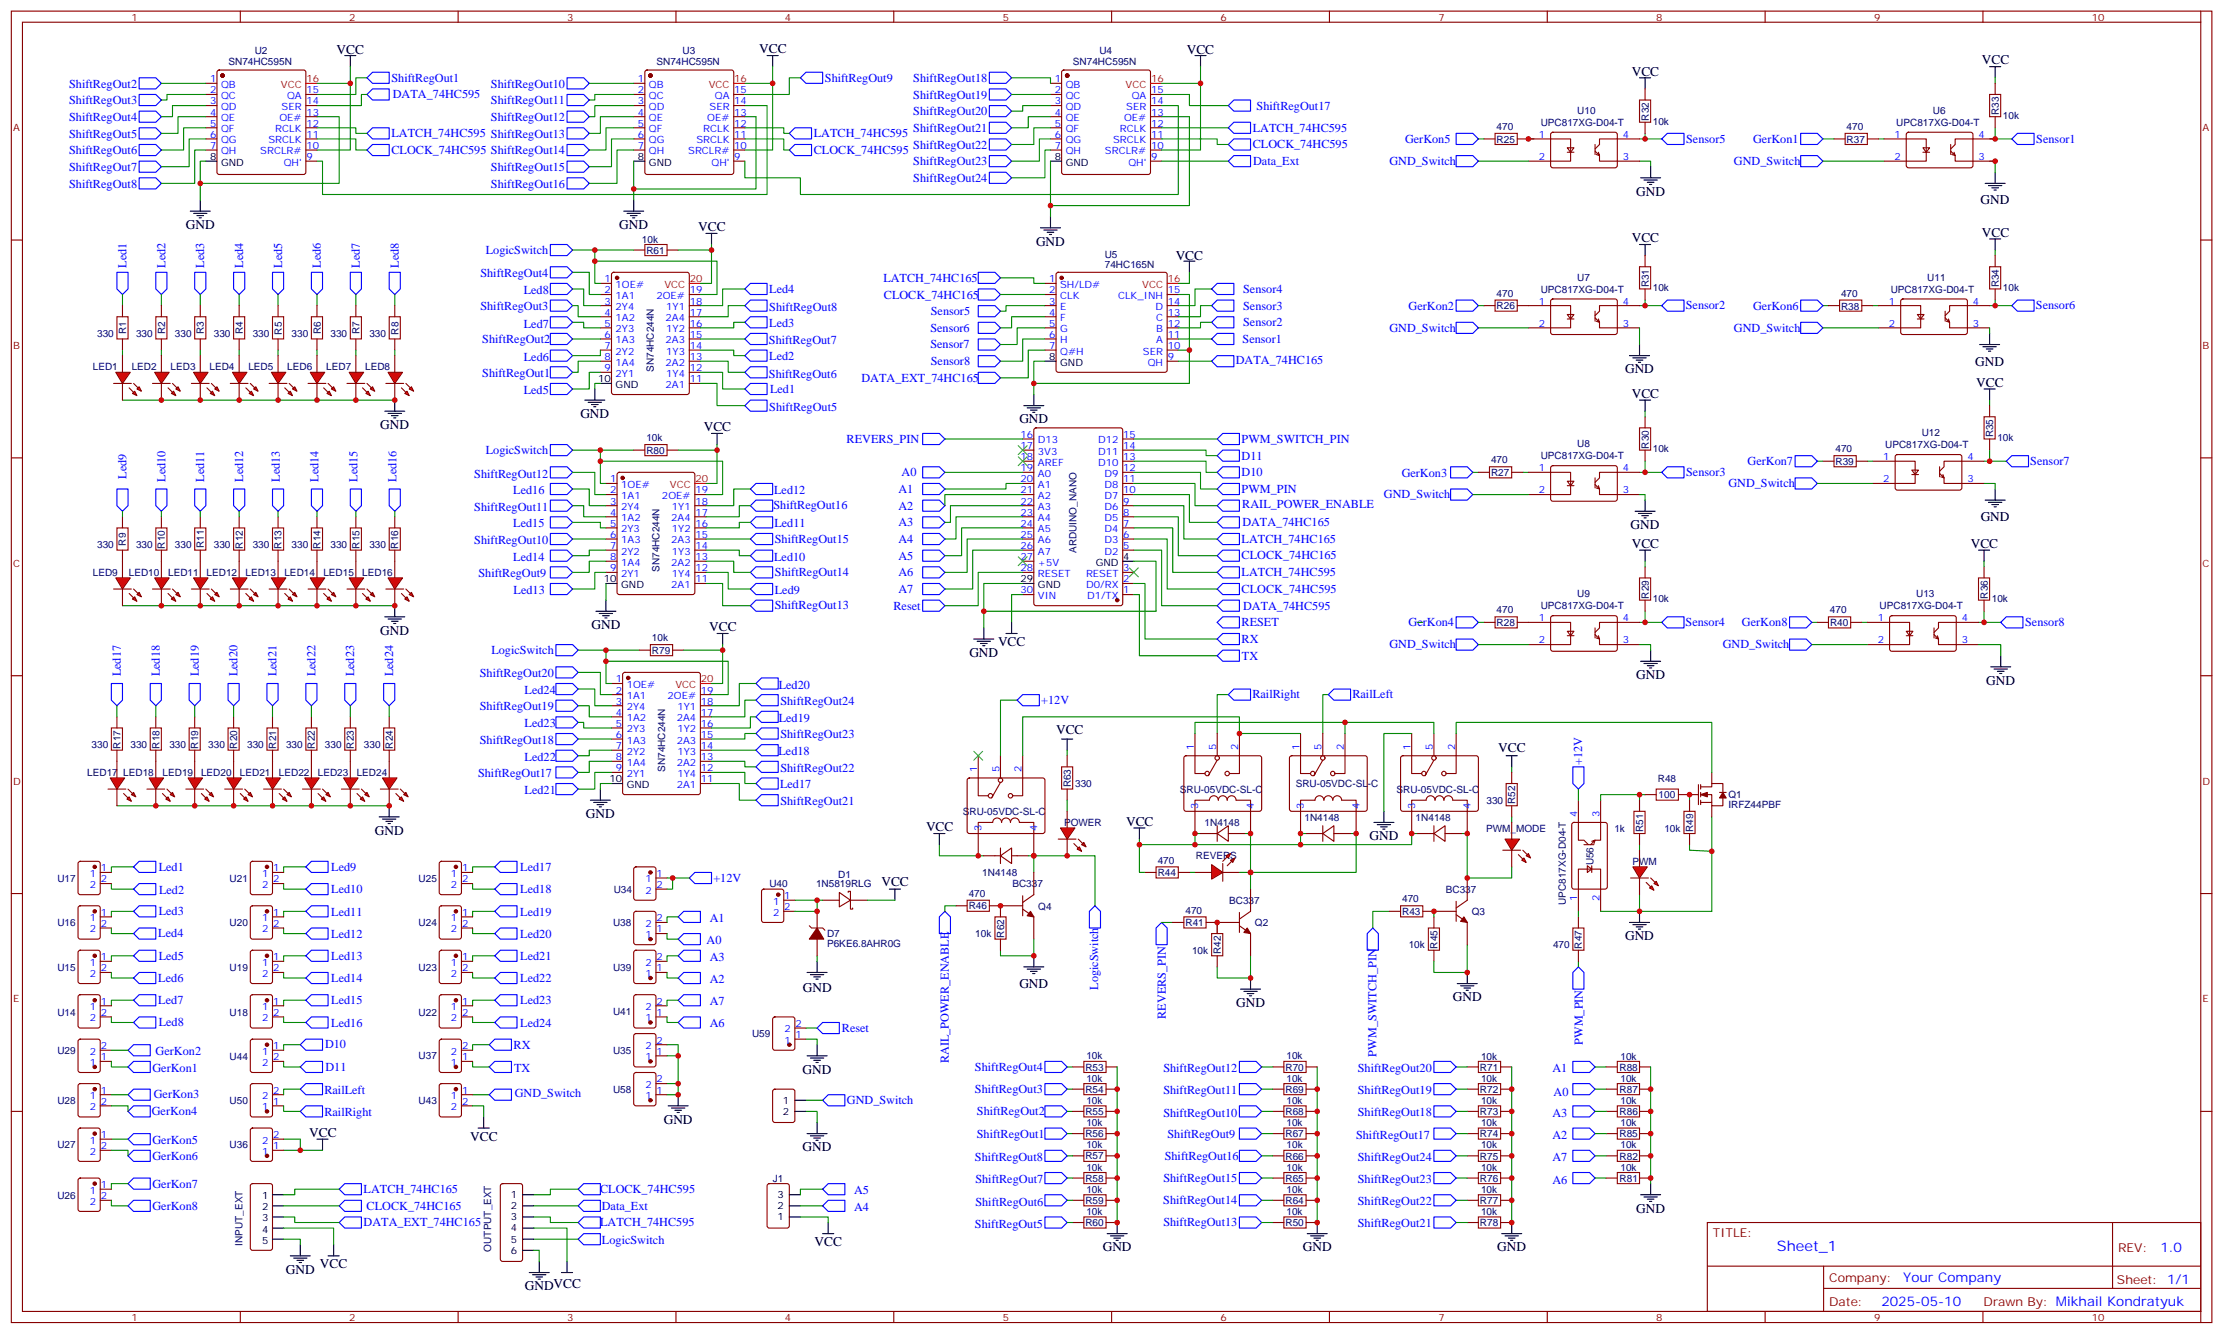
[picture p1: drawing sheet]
<svg xmlns="http://www.w3.org/2000/svg" width="706mm" height="423mm" viewBox="0 0 706 423" stroke-linecap="round" stroke-linejoin="round" font-family="sans-serif">
<defs><g id="words">
<text font-size="4.6" fill="#00f" x="564" y="397.1">Sheet_1</text>
<g font-size="4.2">
<text x="106.8" y="17.3">VCC</text>
<text x="241" y="16.9">VCC</text>
<text x="376.7" y="17.3">VCC</text>
<text x="517.9" y="24">VCC</text>
<text x="629.1" y="20.5">VCC</text>
<text x="519.4" y="62.1">GND</text>
<text x="628.7" y="64.9">GND</text>
<text x="59" y="72.7">GND</text>
<text x="196.6" y="72.7">GND</text>
<text x="221.6" y="73.4">VCC</text>
<text x="328.9" y="78">GND</text>
<text x="517.9" y="76.9">VCC</text>
<text x="629.1" y="75.1">VCC</text>
<text x="373.2" y="82.6">VCC</text>
<text x="515.8" y="118.5">GND</text>
<text x="627" y="116.1">GND</text>
<text x="627.3" y="122.8">VCC</text>
<text x="517.9" y="126.3">VCC</text>
<text x="120.7" y="136.2">GND</text>
<text x="184.2" y="132.6">GND</text>
<text x="223.4" y="136.9">VCC</text>
<text x="323.6" y="134.4">GND</text>
<text x="517.6" y="167.9">GND</text>
<text x="628.7" y="165.4">GND</text>
<text x="517.9" y="173.9">VCC</text>
<text x="625.5" y="173.9">VCC</text>
<text x="120.7" y="201.4">GND</text>
<text x="187.7" y="199.7">GND</text>
<text x="225.1" y="200.4">VCC</text>
<text x="307.7" y="208.5">GND</text>
<text x="316.8" y="205.2">VCC</text>
<text x="519.4" y="215.5">GND</text>
<text x="630.5" y="217.3">GND</text>
<text x="335.2" y="232.8">VCC</text>
<text x="475.6" y="238.8">VCC</text>
<text x="186" y="259.6">GND</text>
<text x="293.9" y="263.9">VCC</text>
<text x="357.4" y="262.1">VCC</text>
<text x="119" y="264.9">GND</text>
<text x="434.7" y="266.7">GND</text>
<text x="279.8" y="281.1">VCC</text>
<text x="515.8" y="298.5">GND</text>
<text x="254.8" y="314.7">GND</text>
<text x="323.6" y="313.6">GND</text>
<text x="461.2" y="317.9">GND</text>
<text x="392.4" y="319.6">GND</text>
<text x="254.8" y="340.8">GND</text>
<text x="210.7" y="356.7">GND</text>
<text x="98.1" y="360.9">VCC</text>
<text x="149.2" y="362">VCC</text>
<text x="254.8" y="365.5">GND</text>
<text x="519.4" y="384.9">GND</text>
<text x="258.5" y="395.5">VCC</text>
<text x="350" y="397.2">GND</text>
<text x="413.5" y="397.2">GND</text>
<text x="475.3" y="397.2">GND</text>
<text x="90.8" y="404.3">GND</text>
<text x="101.6" y="402.6">VCC</text>
<text x="166.6" y="409.6">GNDVCC</text>
</g>
<g font-size="4.2" fill="#00f">
<text x="685.7" y="397.3">1.0</text>
<text x="604.1" y="406.9">Your Company</text>
<text x="597.2" y="414.7">2025-05-10</text>
</g>
<g font-size="3.9" fill="#00f">
<text x="22" y="27.8">ShiftRegOut2</text>
<text x="124.2" y="25.9">ShiftRegOut1</text>
<text x="155.8" y="27.8">ShiftRegOut10</text>
<text x="261.8" y="26">ShiftRegOut9</text>
<text x="289.9" y="26">ShiftRegOut18</text>
<text x="22" y="33.1">ShiftRegOut3</text>
<text x="124.7" y="31.3">DATA_74HC595</text>
<text x="155.8" y="33.1">ShiftRegOut11</text>
<text x="289.9" y="31.3">ShiftRegOut19</text>
<text x="398.9" y="34.8">ShiftRegOut17</text>
<text x="22" y="38.4">ShiftRegOut4</text>
<text x="155.8" y="38.4">ShiftRegOut12</text>
<text x="289.9" y="36.6">ShiftRegOut20</text>
<text x="289.9" y="41.9">ShiftRegOut21</text>
<text x="397.7" y="41.9">LATCH_74HC595</text>
<text x="22" y="43.7">ShiftRegOut5</text>
<text x="124.2" y="43.6">LATCH_74HC595 ShiftRegOut13</text>
<text x="258.3" y="43.6">LATCH_74HC595</text>
<text x="289.9" y="47.2">ShiftRegOut22</text>
<text x="397.7" y="47.1">CLOCK_74HC595</text>
<text x="446" y="45.3">GerKon5</text>
<text x="535.2" y="45.3">Sensor5</text>
<text x="556.5" y="45.4">GerKon1</text>
<text x="646.4" y="45.3">Sensor1</text>
<text x="22" y="49">ShiftRegOut6</text>
<text x="124.2" y="48.8">CLOCK_74HC595 ShiftRegOut14</text>
<text x="258.3" y="48.8">CLOCK_74HC595</text>
<text x="289.9" y="52.5">ShiftRegOut23</text>
<text x="397.8" y="52.3">Data_Ext</text>
<text x="441" y="52.4">GND_Switch</text>
<text x="550.4" y="52.4">GND_Switch</text>
<text x="22" y="54.3">ShiftRegOut7</text>
<text x="22" y="59.5">ShiftRegOut8</text>
<text x="155.8" y="54.3">ShiftRegOut15</text>
<text x="155.8" y="59.5">ShiftRegOut16</text>
<text x="289.9" y="57.8">ShiftRegOut24</text>
<text x="154.2" y="80.6">LogicSwitch</text>
<text x="40.2" y="85" transform="rotate(-90 40.2 85)">Led1</text>
<text x="52.5" y="85" transform="rotate(-90 52.5 85)">Led2</text>
<text x="64.8" y="85" transform="rotate(-90 64.8 85)">Led3</text>
<text x="77.2" y="85" transform="rotate(-90 77.2 85)">Led4</text>
<text x="89.5" y="85" transform="rotate(-90 89.5 85)">Led5</text>
<text x="101.9" y="85" transform="rotate(-90 101.9 85)">Led6</text>
<text x="114.2" y="85" transform="rotate(-90 114.2 85)">Led7</text>
<text x="126.6" y="85" transform="rotate(-90 126.6 85)">Led8</text>
<text x="152.5" y="87.8">ShiftRegOut4</text>
<text x="280.4" y="89.4">LATCH_74HC165</text>
<text x="166.3" y="93.4">Led8</text>
<text x="244.2" y="93.1">Led4</text>
<text x="280.6" y="94.8">CLOCK_74HC165</text>
<text x="394.6" y="93">Sensor4</text>
<text x="152.5" y="98.3">ShiftRegOut3</text>
<text x="244.2" y="98.7">ShiftRegOut8</text>
<text x="295.4" y="99.9">Sensor5</text>
<text x="394.6" y="98.3">Sensor3</text>
<text x="447.1" y="98.3">GerKon2</text>
<text x="535.1" y="98.2">Sensor2</text>
<text x="556.5" y="98.3">GerKon6</text>
<text x="646.2" y="98.2">Sensor6</text>
<text x="166.3" y="104">Led7</text>
<text x="244.2" y="103.7">Led3</text>
<text x="295.3" y="105.2">Sensor6</text>
<text x="394.6" y="103.6">Sensor2</text>
<text x="441" y="105.3">GND_Switch</text>
<text x="550.4" y="105.3">GND_Switch</text>
<text x="153.1" y="108.9">ShiftRegOut2</text>
<text x="244.1" y="109.3">ShiftRegOut7</text>
<text x="295.3" y="110.5">Sensor7</text>
<text x="394.4" y="108.8">Sensor1</text>
<text x="153.1" y="119.5">ShiftRegOut1</text>
<text x="166.3" y="114.5">Led6</text>
<text x="244.1" y="119.9">ShiftRegOut6</text>
<text x="244.2" y="114.3">Led2</text>
<text x="295.4" y="115.8">Sensor8</text>
<text x="392.3" y="115.6">DATA_74HC165</text>
<text x="166.3" y="125.1">Led5</text>
<text x="244.4" y="124.7">Led1</text>
<text x="273.4" y="121.2">DATA_EXT_74HC165</text>
<text x="244.2" y="130.4">ShiftRegOut5</text>
<text x="268.7" y="140.6">REVERS_PIN</text>
<text x="394.1" y="140.6">PWM_SWITCH_PIN</text>
<text x="154.2" y="144.1">LogicSwitch</text>
<text x="394.1" y="145.9">D11</text>
<text x="554.7" y="147.7">GerKon7</text>
<text x="644.5" y="147.6">Sensor7</text>
<text x="40.2" y="152" transform="rotate(-90 40.2 152)">Led9</text>
<text x="52.5" y="153" transform="rotate(-90 52.5 153)">Led10</text>
<text x="64.8" y="152.9" transform="rotate(-90 64.8 152.9)">Led11</text>
<text x="77.2" y="153" transform="rotate(-90 77.2 153)">Led12</text>
<text x="88.8" y="153" transform="rotate(-90 88.8 153)">Led13</text>
<text x="101.1" y="153" transform="rotate(-90 101.1 153)">Led14</text>
<text x="113.5" y="153" transform="rotate(-90 113.5 153)">Led15</text>
<text x="125.8" y="153" transform="rotate(-90 125.8 153)">Led16</text>
<text x="150.6" y="151.6">ShiftRegOut12</text>
<text x="286.2" y="151.2">A0</text>
<text x="394.1" y="151.2">D10</text>
<text x="444.9" y="151.3">GerKon3</text>
<text x="535.2" y="151.2">Sensor3</text>
<text x="548.6" y="154.7">GND_Switch</text>
<text x="162.9" y="156.8">Led16</text>
<text x="245.5" y="161.7">ShiftRegOut16</text>
<text x="245.7" y="156.8">Led12</text>
<text x="285.2" y="156.5">A1</text>
<text x="285.2" y="161.8">A2</text>
<text x="394.1" y="156.5">PWM_PIN</text>
<text x="394.3" y="161.3">RAIL_POWER_ENABLE</text>
<text x="439.3" y="158.2">GND_Switch</text>
<text x="150.6" y="162.2">ShiftRegOut11</text>
<text x="162.9" y="167.4">Led15</text>
<text x="245.8" y="167.4">Led11</text>
<text x="285.2" y="167.1">A3</text>
<text x="394.3" y="167">DATA_74HC165</text>
<text x="150.6" y="172.8">ShiftRegOut10</text>
<text x="246" y="172.3">ShiftRegOut15</text>
<text x="285.2" y="172.4">A4</text>
<text x="394.1" y="172.4">LATCH_74HC165</text>
<text x="162.9" y="178">Led14</text>
<text x="245.7" y="177.9">Led10</text>
<text x="285.2" y="177.7">A5</text>
<text x="394.1" y="177.6">CLOCK_74HC165</text>
<text x="151.9" y="183.1">ShiftRegOut9</text>
<text x="246" y="182.8">ShiftRegOut14</text>
<text x="285.2" y="183">A6</text>
<text x="394.1" y="183">LATCH_74HC595</text>
<text x="163" y="188.5">Led13</text>
<text x="246" y="188.4">Led9</text>
<text x="285.2" y="188.3">A7</text>
<text x="394.1" y="188.2">CLOCK_74HC595</text>
<text x="246" y="193.4">ShiftRegOut13</text>
<text x="283.6" y="193.5">Reset</text>
<text x="394.6" y="193.5">DATA_74HC595</text>
<text x="394.1" y="198.9">RESET</text>
<text x="447.1" y="198.8">GerKon4</text>
<text x="535" y="198.8">Sensor4</text>
<text x="552.9" y="198.8">GerKon8</text>
<text x="642.8" y="198.7">Sensor8</text>
<text x="156" y="207.6">LogicSwitch</text>
<text x="394.1" y="204.2">RX</text>
<text x="394.2" y="209.5">TX</text>
<text x="441" y="205.8">GND_Switch</text>
<text x="546.9" y="205.8">GND_Switch</text>
<text x="38.4" y="214.7" transform="rotate(-90 38.4 214.7)">Led17</text>
<text x="50.7" y="214.7" transform="rotate(-90 50.7 214.7)">Led18</text>
<text x="63.1" y="214.7" transform="rotate(-90 63.1 214.7)">Led19</text>
<text x="75.4" y="214.7" transform="rotate(-90 75.4 214.7)">Led20</text>
<text x="87.8" y="214.7" transform="rotate(-90 87.8 214.7)">Led21</text>
<text x="100.1" y="214.7" transform="rotate(-90 100.1 214.7)">Led22</text>
<text x="112.5" y="214.7" transform="rotate(-90 112.5 214.7)">Led23</text>
<text x="124.8" y="214.7" transform="rotate(-90 124.8 214.7)">Led24</text>
<text x="152.3" y="214.9">ShiftRegOut20</text>
<text x="166.5" y="220.3">Led24</text>
<text x="247.2" y="218.5">Led20</text>
<text x="397.5" y="221.7">RailRight</text>
<text x="429.3" y="221.7">RailLeft</text>
<text x="152.3" y="225.5">ShiftRegOut19</text>
<text x="247.7" y="223.7">ShiftRegOut24</text>
<text x="330.5" y="223.4">+12V</text>
<text x="166.5" y="230.9">Led23</text>
<text x="247.2" y="229.1">Led19</text>
<text x="152.3" y="236.1">ShiftRegOut18</text>
<text x="247.1" y="239.7">Led18</text>
<text x="247.7" y="234.3">ShiftRegOut23</text>
<text x="166.5" y="241.5">Led22</text>
<text x="247.7" y="244.9">ShiftRegOut22</text>
<text x="502.2" y="242.9" transform="rotate(-90 502.2 242.9)">+12V</text>
<text x="151.8" y="246.7">ShiftRegOut17</text>
<text x="247.6" y="250.3">Led17</text>
<text x="166.5" y="252">Led21</text>
<text x="247.7" y="255.5">ShiftRegOut21</text>
<text x="50.4" y="276.4">Led1</text>
<text x="105.2" y="276.4">Led9</text>
<text x="165.1" y="276.5">Led17</text>
<text x="226.5" y="279.9">+12V</text>
<text x="50.5" y="283.7">Led2</text>
<text x="105.2" y="283.6">Led10</text>
<text x="165.1" y="283.6">Led18</text>
<text x="50.4" y="290.5">Led3</text>
<text x="105.2" y="290.6">Led11</text>
<text x="165.1" y="290.6">Led19</text>
<text x="225.3" y="292.6">A1</text>
<text x="50.3" y="297.5">Led4</text>
<text x="105.2" y="297.7">Led12</text>
<text x="165.1" y="297.7">Led20</text>
<text x="224.3" y="299.6">A0</text>
<text x="50.4" y="304.6">Led5</text>
<text x="105.2" y="304.7">Led13</text>
<text x="165.1" y="304.7">Led21</text>
<text x="225.3" y="304.9">A3</text>
<text x="50.3" y="311.6">Led6</text>
<text x="105.2" y="311.8">Led14</text>
<text x="165.1" y="311.8">Led22</text>
<text x="225.3" y="312">A2</text>
<text x="348.6" y="314.2" transform="rotate(-90 348.6 314.2)">LogicSwitch</text>
<text x="50.3" y="318.7">Led7</text>
<text x="105.2" y="318.8">Led15</text>
<text x="165.1" y="318.8">Led23</text>
<text x="225.3" y="319">A7</text>
<text x="370.1" y="323.4" transform="rotate(-90 370.1 323.4)">REVERS_PIN</text>
<text x="50.4" y="325.7">Led8</text>
<text x="105.2" y="325.9">Led16</text>
<text x="165.1" y="325.9">Led24</text>
<text x="225.3" y="326.1">A6</text>
<text x="267.2" y="327.6">Reset</text>
<text x="49.4" y="334.9">GerKon2</text>
<text x="103.2" y="332.8">D10</text>
<text x="163" y="333.1">RX</text>
<text x="437" y="335.4" transform="rotate(-90 437 335.4)">PWM_SWITCH_PIN</text>
<text x="502.5" y="331.6" transform="rotate(-90 502.5 331.6)">PWM_PIN</text>
<text x="48.4" y="340.3">GerKon1</text>
<text x="103.3" y="339.8">D11</text>
<text x="163.2" y="340.1">TX</text>
<text x="301.2" y="337.6" transform="rotate(-90 301.2 337.6)">RAIL_POWER_ENABLE</text>
<text x="309.5" y="340">ShiftRegOut4</text>
<text x="369.3" y="340.3">ShiftRegOut12</text>
<text x="431" y="340.1">ShiftRegOut20</text>
<text x="492.8" y="340.4">A1</text>
<text x="103" y="347.3">RailLeft</text>
<text x="309.5" y="347">ShiftRegOut3</text>
<text x="369.3" y="347.4">ShiftRegOut11</text>
<text x="431" y="347.2">ShiftRegOut19</text>
<text x="493.1" y="348">A0</text>
<text x="48.8" y="348.7">GerKon3</text>
<text x="163.4" y="348.3">GND_Switch</text>
<text x="268.8" y="350.6">GND_Switch</text>
<text x="48.2" y="354">GerKon4</text>
<text x="103" y="354.4">RailRight</text>
<text x="310.1" y="354.1">ShiftRegOut2</text>
<text x="369.3" y="354.4">ShiftRegOut10</text>
<text x="431" y="354.3">ShiftRegOut18</text>
<text x="492.8" y="354.5">A3</text>
<text x="48.4" y="363.1">GerKon5</text>
<text x="310.1" y="361.2">ShiftRegOut1</text>
<text x="370.6" y="361.3">ShiftRegOut9</text>
<text x="430.4" y="361.4">ShiftRegOut17</text>
<text x="492.8" y="361.6">A2</text>
<text x="48.4" y="368.2">GerKon6</text>
<text x="309.5" y="368.6">ShiftRegOut8</text>
<text x="369.7" y="368">ShiftRegOut16</text>
<text x="431" y="368.4">ShiftRegOut24</text>
<text x="492.8" y="368.7">A7</text>
<text x="48.4" y="377">GerKon7</text>
<text x="309.6" y="375.6">ShiftRegOut7</text>
<text x="369.3" y="375.1">ShiftRegOut15</text>
<text x="431" y="375.4">ShiftRegOut23</text>
<text x="492.8" y="375.7">A6</text>
<text x="115.4" y="378.7">LATCH_74HC165</text>
<text x="190.5" y="378.8">CLOCK_74HC595</text>
<text x="271.1" y="379">A5</text>
<text x="309.6" y="382.7">ShiftRegOut6</text>
<text x="369.2" y="382.2">ShiftRegOut14</text>
<text x="431" y="382.5">ShiftRegOut22</text>
<text x="48.4" y="384">GerKon8</text>
<text x="115.4" y="389.3">DATA_EXT_74HC165</text>
<text x="116.4" y="384.1">CLOCK_74HC165</text>
<text x="190.5" y="389.3">LATCH_74HC595</text>
<text x="191" y="384.1">Data_Ext</text>
<text x="271.1" y="384.3">A4</text>
<text x="309.5" y="389.7">ShiftRegOut5</text>
<text x="369.3" y="389.2">ShiftRegOut13</text>
<text x="431" y="389.5">ShiftRegOut21</text>
<text x="191.1" y="394.8">LogicSwitch</text>
</g>
<g font-size="3.9" fill="#800">
<text x="543.7" y="392.6">TITLE:</text>
<text x="672.3" y="397.3">REV:</text>
<text x="580.6" y="406.8">Company:</text>
<text x="672" y="407.5">Sheet: 1/1</text>
<text x="580.6" y="414.5">Date:</text>
<text x="629.6" y="414.6">Drawn By: Mikhail Kondratyuk</text>
</g>
<g font-size="3.2" fill="#800">
<text x="41.7" y="6.5">1</text>
<text x="110.8" y="6.5">2</text>
<text x="180" y="6.5">3</text>
<text x="249.1" y="6.5">4</text>
<text x="318.3" y="6.5">5</text>
<text x="387.4" y="6.5">6</text>
<text x="456.6" y="6.5">7</text>
<text x="525.7" y="6.5">8</text>
<text x="594.9" y="6.5">9</text>
<text x="664" y="6.5">10</text>
<text x="4.1" y="41.6">A</text>
<text x="699.1" y="41.6">A</text>
<text x="4.1" y="110.8">B</text>
<text x="699.1" y="110.8">B</text>
<text x="4.1" y="179.9">C</text>
<text x="699.1" y="179.9">C</text>
<text x="4.1" y="249.1">D</text>
<text x="699.1" y="249.1">D</text>
<text x="4.1" y="318.2">E</text>
<text x="699.1" y="318.2">E</text>
<text x="41.7" y="419.3">1</text>
<text x="110.8" y="419.3">2</text>
<text x="180" y="419.3">3</text>
<text x="249.1" y="419.3">4</text>
<text x="318.3" y="419.3">5</text>
<text x="387.4" y="419.3">6</text>
<text x="456.6" y="419.3">7</text>
<text x="525.7" y="419.3">8</text>
<text x="594.9" y="419.3">9</text>
<text x="664" y="419.3">10</text>
</g>
<g font-size="3.2" fill="#000080">
<text x="80.9" y="17">U2</text>
<text x="216.7" y="17">U3</text>
<text x="349" y="17">U4</text>
<text x="72.5" y="20.6">SN74HC595N</text>
<text x="208.4" y="20.5">SN74HC595N</text>
<text x="340.6" y="20.7">SN74HC595N</text>
<text x="475" y="41.3">470</text>
<text x="489" y="40">UPC817XG-D04-T</text>
<text x="500.6" y="36.1">U10</text>
<text x="523.4" y="38.3" transform="rotate(-90 523.4 38.3)">R32</text>
<text x="524.7" y="39.5">10k</text>
<text x="586.2" y="41.3">470</text>
<text x="601.9" y="40">UPC817XG-D04-T</text>
<text x="613.5" y="36.1">U6</text>
<text x="634.5" y="36.5" transform="rotate(-90 634.5 36.5)">R33</text>
<text x="635.8" y="37.8">10k</text>
<text x="475.1" y="45.3">R25</text>
<text x="586.2" y="45.4">R37</text>
<text x="203.8" y="77">10k</text>
<text x="205.2" y="80.5">R61</text>
<text x="350.7" y="82">U5</text>
<text x="350.7" y="85.1">74HC165N</text>
<text x="500.6" y="89.1">U7</text>
<text x="611.8" y="89.1">U11</text>
<text x="475" y="94.2">470</text>
<text x="489" y="92.9">UPC817XG-D04-T</text>
<text x="523.4" y="91.2" transform="rotate(-90 523.4 91.2)">R31</text>
<text x="524.7" y="92.5">10k</text>
<text x="584.4" y="94.2">470</text>
<text x="600.2" y="92.9">UPC817XG-D04-T</text>
<text x="634.5" y="91.2" transform="rotate(-90 634.5 91.2)">R34</text>
<text x="635.8" y="92.5">10k</text>
<text x="475.1" y="98.2">R26</text>
<text x="584.4" y="98.3">R38</text>
<text x="30.8" y="107">330</text>
<text x="40" y="106.2" transform="rotate(-90 40 106.2)">R1</text>
<text x="43.2" y="107">330</text>
<text x="52.4" y="106.2" transform="rotate(-90 52.4 106.2)">R2</text>
<text x="55.5" y="107">330</text>
<text x="64.7" y="106.2" transform="rotate(-90 64.7 106.2)">R3</text>
<text x="67.9" y="107">330</text>
<text x="77.1" y="106.2" transform="rotate(-90 77.1 106.2)">R4</text>
<text x="80.2" y="107">330</text>
<text x="89.4" y="106.2" transform="rotate(-90 89.4 106.2)">R5</text>
<text x="92.6" y="107">330</text>
<text x="101.8" y="106.2" transform="rotate(-90 101.8 106.2)">R6</text>
<text x="104.9" y="107">330</text>
<text x="114.1" y="106.2" transform="rotate(-90 114.1 106.2)">R7</text>
<text x="117.3" y="107">330</text>
<text x="126.5" y="106.2" transform="rotate(-90 126.5 106.2)">R8</text>
<text x="29.5" y="117.6">LED1</text>
<text x="41.8" y="117.6">LED2</text>
<text x="54.2" y="117.6">LED3</text>
<text x="66.5" y="117.6">LED4</text>
<text x="78.9" y="117.6">LED5</text>
<text x="91.2" y="117.6">LED6</text>
<text x="103.6" y="117.6">LED7</text>
<text x="115.9" y="117.6">LED8</text>
<text x="207.6" y="118" transform="rotate(-90 207.6 118)">SN74HC244N</text>
<text x="205.2" y="140.1">10k</text>
<text x="205.2" y="144">R80</text>
<text x="500.6" y="142">U8</text>
<text x="523.4" y="142.4" transform="rotate(-90 523.4 142.4)">R30</text>
<text x="524.7" y="143.6">10k</text>
<text x="582.6" y="143.6">470</text>
<text x="598.4" y="142.3">UPC817XG-D04-T</text>
<text x="610" y="138.4">U12</text>
<text x="632.7" y="138.8" transform="rotate(-90 632.7 138.8)">R35</text>
<text x="634" y="140.1">10k</text>
<text x="473.3" y="147.1">470</text>
<text x="489" y="145.8">UPC817XG-D04-T</text>
<text x="582.6" y="147.6">R39</text>
<text x="473.3" y="151">R27</text>
<text x="30.8" y="174">330</text>
<text x="40" y="173.2" transform="rotate(-90 40 173.2)">R9</text>
<text x="43.2" y="174">330</text>
<text x="55.5" y="174">330</text>
<text x="64.7" y="174" transform="rotate(-90 64.7 174)">R11</text>
<text x="67.9" y="174">330</text>
<text x="80.2" y="174">330</text>
<text x="92.6" y="174">330</text>
<text x="104.9" y="174">330</text>
<text x="117.3" y="174">330</text>
<text x="52.3" y="174.1" transform="rotate(-90 52.3 174.1)">R10</text>
<text x="77" y="174.1" transform="rotate(-90 77 174.1)">R12</text>
<text x="89.4" y="174.1" transform="rotate(-90 89.4 174.1)">R13</text>
<text x="101.7" y="174.1" transform="rotate(-90 101.7 174.1)">R14</text>
<text x="114.1" y="174.1" transform="rotate(-90 114.1 174.1)">R15</text>
<text x="126.4" y="174.1" transform="rotate(-90 126.4 174.1)">R16</text>
<text x="341.7" y="175.5" transform="rotate(-90 341.7 175.5)">ARDUINO_NANO</text>
<text x="29.5" y="182.8">LED9</text>
<text x="40.9" y="182.8">LED10</text>
<text x="53.4" y="182.8">LED11</text>
<text x="65.6" y="182.8">LED12</text>
<text x="77.9" y="182.8">LED13</text>
<text x="90.3" y="182.8">LED14</text>
<text x="102.6" y="182.8">LED15</text>
<text x="115" y="182.8">LED16</text>
<text x="209.4" y="181.5" transform="rotate(-90 209.4 181.5)">SN74HC244N</text>
<text x="500.6" y="189.6">U9</text>
<text x="523.4" y="190" transform="rotate(-90 523.4 190)">R29</text>
<text x="524.7" y="191.2">10k</text>
<text x="608.2" y="189.6">U13</text>
<text x="631" y="190" transform="rotate(-90 631 190)">R36</text>
<text x="632.2" y="191.2">10k</text>
<text x="475" y="194.7">470</text>
<text x="489" y="193.4">UPC817XG-D04-T</text>
<text x="580.9" y="194.7">470</text>
<text x="596.6" y="193.4">UPC817XG-D04-T</text>
<text x="207" y="203.6">10k</text>
<text x="475.1" y="198.7">R28</text>
<text x="580.9" y="198.7">R40</text>
<text x="207" y="207.5">R79</text>
<text x="29.1" y="237.5">330</text>
<text x="38.2" y="237.6" transform="rotate(-90 38.2 237.6)">R17</text>
<text x="41.4" y="237.5">330</text>
<text x="50.6" y="237.6" transform="rotate(-90 50.6 237.6)">R18</text>
<text x="53.8" y="237.5">330</text>
<text x="62.9" y="237.6" transform="rotate(-90 62.9 237.6)">R19</text>
<text x="66.1" y="237.5">330</text>
<text x="75.3" y="237.6" transform="rotate(-90 75.3 237.6)">R20</text>
<text x="78.5" y="237.5">330</text>
<text x="87.6" y="237.6" transform="rotate(-90 87.6 237.6)">R21</text>
<text x="90.8" y="237.5">330</text>
<text x="100" y="237.6" transform="rotate(-90 100 237.6)">R22</text>
<text x="103.2" y="237.5">330</text>
<text x="112.3" y="237.6" transform="rotate(-90 112.3 237.6)">R23</text>
<text x="115.5" y="237.5">330</text>
<text x="124.7" y="237.6" transform="rotate(-90 124.7 237.6)">R24</text>
<text x="211.1" y="245" transform="rotate(-90 211.1 245)">SN74HC244N</text>
<text x="27.7" y="246.3">LED17</text>
<text x="39.1" y="246.3">LED18</text>
<text x="51.6" y="246.3">LED19</text>
<text x="63.8" y="246.3">LED20</text>
<text x="76.2" y="246.3">LED21</text>
<text x="88.5" y="246.3">LED22</text>
<text x="100.9" y="246.3">LED23</text>
<text x="113.2" y="246.3">LED24</text>
<text x="339.9" y="250" transform="rotate(-90 339.9 250)">R63</text>
<text x="341.3" y="249.9">330</text>
<text x="374.5" y="251.6">SRU-05VDC-SL-C</text>
<text x="411.3" y="249.9">SRU-05VDC-SL-C</text>
<text x="443.3" y="251.6">SRU-05VDC-SL-C</text>
<text x="526.2" y="248.1">R48</text>
<text x="471.9" y="255.2">330</text>
<text x="481" y="255.3" transform="rotate(-90 481 255.3)">R52</text>
<text x="526.5" y="253.4">100</text>
<text x="548.6" y="256.5">IRFZ44PBF</text>
<text x="548.6" y="253.4">Q1</text>
<text x="305.6" y="258.8">SRU-05VDC-SL-C</text>
<text x="337.7" y="262.2">POWER</text>
<text x="382.4" y="262.2">1N4148</text>
<text x="414.1" y="260.5">1N4148</text>
<text x="449.4" y="260.5">1N4148</text>
<text x="471.7" y="263.9">PWM_MODE</text>
<text x="512.4" y="264">1k</text>
<text x="528.3" y="264">10k</text>
<text x="521.5" y="264.1" transform="rotate(-90 521.5 264.1)">R51</text>
<text x="537.4" y="264.1" transform="rotate(-90 537.4 264.1)">R49</text>
<text x="367.5" y="274.1">470</text>
<text x="379.6" y="272.8">REVERS</text>
<text x="505.8" y="274.7" transform="rotate(-90 505.8 274.7)">U56</text>
<text x="518.2" y="274.6">PWM</text>
<text x="18.2" y="279.9">U17</text>
<text x="72.9" y="279.8">U21</text>
<text x="132.9" y="279.8">U25</text>
<text x="244.2" y="281.6">U40</text>
<text x="259" y="281.6">1N5819RLG</text>
<text x="266.1" y="278.8">D1</text>
<text x="311.8" y="278.1">1N4148</text>
<text x="321.4" y="281.6">BC337</text>
<text x="367.5" y="278">R44</text>
<text x="194.8" y="283.3">U34</text>
<text x="307.5" y="284.7">470</text>
<text x="390.2" y="286.9">BC337</text>
<text x="445.1" y="286.5">470</text>
<text x="458.9" y="283.4">BC337</text>
<text x="497" y="287.2" transform="rotate(-90 497 287.2)">UPC817XG-D04-T</text>
<text x="18.2" y="294">U16</text>
<text x="72.9" y="294">U20</text>
<text x="132.9" y="294">U24</text>
<text x="194.6" y="294">U38</text>
<text x="307.5" y="288.6">R46</text>
<text x="329.6" y="288.8">Q4</text>
<text x="376.3" y="290">470</text>
<text x="376.3" y="293.9">R41</text>
<text x="445.1" y="290.4">R43</text>
<text x="467.1" y="290.5">Q3</text>
<text x="262.5" y="297.5">D7</text>
<text x="309.6" y="297.5">10k</text>
<text x="318.7" y="297.6" transform="rotate(-90 318.7 297.6)">R62</text>
<text x="398.4" y="294.1">Q2</text>
<text x="262.5" y="300.6">P6KE6.8AHR0G</text>
<text x="378.4" y="302.8">10k</text>
<text x="387.5" y="302.9" transform="rotate(-90 387.5 302.9)">R42</text>
<text x="447.2" y="301">10k</text>
<text x="456.3" y="301.1" transform="rotate(-90 456.3 301.1)">R45</text>
<text x="493" y="301">470</text>
<text x="502.1" y="301.1" transform="rotate(-90 502.1 301.1)">R47</text>
<text x="18.2" y="308.1">U15</text>
<text x="72.9" y="308.1">U19</text>
<text x="132.9" y="308.1">U23</text>
<text x="194.6" y="308.1">U39</text>
<text x="18.2" y="322.4">U14</text>
<text x="72.9" y="322.4">U18</text>
<text x="132.9" y="322.4">U22</text>
<text x="194.6" y="322.2">U41</text>
<text x="238.7" y="329.3">U59</text>
<text x="18.2" y="334.5">U29</text>
<text x="194.6" y="334.5">U35</text>
<text x="72.9" y="336.5">U44</text>
<text x="132.9" y="336.3">U37</text>
<text x="344.5" y="339.8">R53</text>
<text x="344.9" y="336.3">10k</text>
<text x="408" y="339.8">R70</text>
<text x="408.4" y="336.3">10k</text>
<text x="469.8" y="339.8">R71</text>
<text x="470.1" y="336.3">10k</text>
<text x="514.1" y="339.8">R88</text>
<text x="514.4" y="336.3">10k</text>
<text x="194.6" y="346.9">U58</text>
<text x="344.5" y="346.9">R54</text>
<text x="344.9" y="343.4">10k</text>
<text x="408" y="346.9">R69</text>
<text x="408.4" y="343.4">10k</text>
<text x="469.8" y="346.9">R72</text>
<text x="470.1" y="343.4">10k</text>
<text x="514.1" y="346.9">R87</text>
<text x="514.4" y="343.4">10k</text>
<text x="18.2" y="350.4">U28</text>
<text x="72.9" y="350.4">U50</text>
<text x="132.9" y="350.5">U43</text>
<text x="344.5" y="353.9">R55</text>
<text x="344.9" y="350.4">10k</text>
<text x="408" y="353.9">R68</text>
<text x="408.4" y="350.4">10k</text>
<text x="469.8" y="354">R73</text>
<text x="470.1" y="350.4">10k</text>
<text x="514.1" y="354">R86</text>
<text x="514.4" y="350.4">10k</text>
<text x="344.9" y="357.5">10k</text>
<text x="408.4" y="357.5">10k</text>
<text x="470.1" y="357.5">10k</text>
<text x="514.4" y="357.5">10k</text>
<text x="18.2" y="364.5">U27</text>
<text x="72.9" y="364.5">U36</text>
<text x="344.5" y="361">R56</text>
<text x="344.9" y="364.5">10k</text>
<text x="408" y="361">R67</text>
<text x="408.4" y="364.5">10k</text>
<text x="469.8" y="361">R74</text>
<text x="470.1" y="364.5">10k</text>
<text x="514.1" y="361">R85</text>
<text x="514.4" y="364.5">10k</text>
<text x="344.5" y="368">R57</text>
<text x="344.9" y="371.6">10k</text>
<text x="408" y="368">R66</text>
<text x="408.4" y="371.5">10k</text>
<text x="469.7" y="368.1">R75</text>
<text x="470.1" y="371.6">10k</text>
<text x="514.1" y="368.1">R82</text>
<text x="514.4" y="371.6">10k</text>
<text x="245.3" y="375.1">J1</text>
<text x="344.5" y="375.1">R58</text>
<text x="408" y="375.1">R65</text>
<text x="469.8" y="375.1">R76</text>
<text x="514.1" y="375.1">R81</text>
<text x="18.2" y="380.6">U26</text>
<text x="344.5" y="382.2">R59</text>
<text x="344.9" y="378.6">10k</text>
<text x="408" y="382.2">R64</text>
<text x="408.4" y="378.6">10k</text>
<text x="469.8" y="382.2">R77</text>
<text x="470.1" y="378.6">10k</text>
<text x="344.5" y="389.2">R60</text>
<text x="344.9" y="385.7">10k</text>
<text x="408" y="389.2">R50</text>
<text x="408.4" y="385.7">10k</text>
<text x="469.7" y="389.2">R78</text>
<text x="470.1" y="385.7">10k</text>
<text x="77" y="395.4" transform="rotate(-90 77 395.4)">INPUT_EXT</text>
<text x="155.9" y="397.3" transform="rotate(-90 155.9 397.3)">OUTPUT_EXT</text>
</g>
<g font-size="3.2" fill="#00f">
<text x="66.7" y="26.1">1</text>
<text x="66.7" y="29.6">2</text>
<text x="70.2" y="27.9">QB</text>
<text x="97.3" y="29.6">15</text>
<text x="202.5" y="26.1">1</text>
<text x="202.5" y="29.6">2</text>
<text x="206" y="27.9">QB</text>
<text x="233.1" y="29.6">15</text>
<text x="334.8" y="26.1">1</text>
<text x="334.8" y="29.6">2</text>
<text x="338.3" y="27.9">QB</text>
<text x="365.4" y="29.6">15</text>
<text x="66.7" y="33.2">3</text>
<text x="70.2" y="31.4">QC</text>
<text x="70.2" y="34.9">QD</text>
<text x="89.4" y="34.9">SER</text>
<text x="91.1" y="31.4">QA</text>
<text x="97.3" y="33.2">14</text>
<text x="202.5" y="33.2">3</text>
<text x="206" y="31.4">QC</text>
<text x="206" y="34.9">QD</text>
<text x="225.2" y="34.9">SER</text>
<text x="226.9" y="31.4">QA</text>
<text x="233.1" y="33.2">14</text>
<text x="334.8" y="33.2">3</text>
<text x="338.3" y="31.4">QC</text>
<text x="338.3" y="34.9">QD</text>
<text x="357.5" y="34.9">SER</text>
<text x="359.2" y="31.4">QA</text>
<text x="365.4" y="33.2">14</text>
<text x="66.7" y="36.7">4</text>
<text x="66.7" y="40.2">5</text>
<text x="70.2" y="38.5">QE</text>
<text x="70.2" y="42">QF</text>
<text x="87.4" y="42">RCLK</text>
<text x="88.7" y="38.5">OE#</text>
<text x="97.3" y="40.2">12</text>
<text x="97.3" y="36.7">13</text>
<text x="202.5" y="36.7">4</text>
<text x="202.5" y="40.2">5</text>
<text x="206" y="38.5">QE</text>
<text x="206" y="42">QF</text>
<text x="223.2" y="42">RCLK</text>
<text x="224.5" y="38.5">OE#</text>
<text x="233.1" y="40.2">12</text>
<text x="233.1" y="36.7">13</text>
<text x="334.8" y="36.7">4</text>
<text x="334.8" y="40.2">5</text>
<text x="338.3" y="38.5">QE</text>
<text x="338.3" y="42">QF</text>
<text x="355.5" y="42">RCLK</text>
<text x="356.8" y="38.5">OE#</text>
<text x="365.4" y="40.2">12</text>
<text x="365.4" y="36.7">13</text>
<text x="66.7" y="43.7">6</text>
<text x="66.7" y="47.3">7</text>
<text x="70.2" y="45.5">QG</text>
<text x="85.2" y="45.5">SRCLK</text>
<text x="97.3" y="47.3">10</text>
<text x="97.3" y="43.7">11</text>
<text x="202.5" y="43.7">6</text>
<text x="202.5" y="47.3">7</text>
<text x="206" y="45.5">QG</text>
<text x="221" y="45.5">SRCLK</text>
<text x="233.1" y="47.3">10</text>
<text x="233.1" y="43.7">11</text>
<text x="334.8" y="43.7">6</text>
<text x="334.8" y="47.3">7</text>
<text x="338.3" y="45.5">QG</text>
<text x="353.3" y="45.5">SRCLK</text>
<text x="365.4" y="47.3">10</text>
<text x="365.4" y="43.7">11</text>
<text x="488.4" y="43.7">1</text>
<text x="515.1" y="43.7">4</text>
<text x="601.3" y="43.7">1</text>
<text x="628" y="43.7">4</text>
<text x="70.2" y="49">QH</text>
<text x="82.6" y="49">SRCLR#</text>
<text x="90" y="52.6">QH'</text>
<text x="97.3" y="50.8">9</text>
<text x="206" y="49">QH</text>
<text x="218.4" y="49">SRCLR#</text>
<text x="225.9" y="52.6">QH'</text>
<text x="233.1" y="50.8">9</text>
<text x="338.3" y="49">QH</text>
<text x="350.7" y="49">SRCLR#</text>
<text x="358.2" y="52.6">QH'</text>
<text x="365.4" y="50.8">9</text>
<text x="488.4" y="50.8">2</text>
<text x="515.1" y="50.8">3</text>
<text x="601.3" y="50.8">2</text>
<text x="628" y="50.8">3</text>
<text x="191.9" y="89.6">1</text>
<text x="333" y="89.6">1</text>
<text x="191.9" y="93.1">2</text>
<text x="195.4" y="91.4">1OE#</text>
<text x="195.4" y="94.9">1A1</text>
<text x="208.4" y="94.9">2OE#</text>
<text x="219" y="93.1">19</text>
<text x="333" y="93.1">2</text>
<text x="336.5" y="91.4">SH/LD#</text>
<text x="336.5" y="94.9">CLK</text>
<text x="354.9" y="94.9">CLK_INH</text>
<text x="370.7" y="93.1">15</text>
<text x="191.9" y="96.7">3</text>
<text x="191.9" y="100.2">4</text>
<text x="195.4" y="98.4">2Y4</text>
<text x="195.4" y="102">1A2</text>
<text x="211.3" y="102">2A4</text>
<text x="211.5" y="98.4">1Y1</text>
<text x="219" y="100.2">17</text>
<text x="219" y="96.7">18</text>
<text x="333" y="96.7">3</text>
<text x="333" y="100.2">4</text>
<text x="336.5" y="98.4">E</text>
<text x="336.5" y="102">F</text>
<text x="366.7" y="98.4">D</text>
<text x="367" y="102">C</text>
<text x="370.7" y="100.2">13</text>
<text x="370.7" y="96.7">14</text>
<text x="488.4" y="96.7">1</text>
<text x="515.1" y="96.7">4</text>
<text x="599.5" y="96.7">1</text>
<text x="626.3" y="96.7">4</text>
<text x="191.9" y="103.7">5</text>
<text x="191.9" y="107.2">6</text>
<text x="195.4" y="105.5">2Y3</text>
<text x="211.5" y="105.5">1Y2</text>
<text x="219" y="107.2">15</text>
<text x="219" y="103.7">16</text>
<text x="333" y="103.7">5</text>
<text x="333" y="107.2">6</text>
<text x="336.5" y="105.5">G</text>
<text x="367" y="105.5">B</text>
<text x="370.7" y="107.2">11</text>
<text x="370.7" y="103.7">12</text>
<text x="488.4" y="103.7">2</text>
<text x="515.1" y="103.7">3</text>
<text x="599.5" y="103.7">2</text>
<text x="626.3" y="103.7">3</text>
<text x="191.9" y="110.8">7</text>
<text x="195.4" y="109">1A3</text>
<text x="195.4" y="112.5">2Y2</text>
<text x="211.3" y="109">2A3</text>
<text x="211.5" y="112.5">1Y3</text>
<text x="219" y="110.8">14</text>
<text x="333" y="110.8">7</text>
<text x="336.5" y="109">H</text>
<text x="336.5" y="112.5">Q#H</text>
<text x="362.8" y="112.5">SER</text>
<text x="367" y="109">A</text>
<text x="370.7" y="110.8">10</text>
<text x="191.9" y="114.3">8</text>
<text x="191.9" y="117.8">9</text>
<text x="195.4" y="116.1">1A4</text>
<text x="195.4" y="119.6">2Y1</text>
<text x="211.3" y="116.1">2A2</text>
<text x="211.5" y="119.6">1Y4</text>
<text x="219" y="117.8">12</text>
<text x="219" y="114.3">13</text>
<text x="364.3" y="116.1">QH</text>
<text x="370.7" y="114.3">9</text>
<text x="211.3" y="123.1">2A1</text>
<text x="219" y="121.4">11</text>
<text x="323.9" y="139">16</text>
<text x="323.9" y="142.5">17</text>
<text x="329.5" y="140.8">D13</text>
<text x="348.6" y="140.8">D12</text>
<text x="356.6" y="142.5">14</text>
<text x="356.6" y="139">15</text>
<text x="323.9" y="146.1">18</text>
<text x="323.9" y="149.6">19</text>
<text x="329.5" y="144.3">3V3</text>
<text x="329.5" y="147.8">AREF</text>
<text x="348.6" y="147.8">D10</text>
<text x="348.6" y="144.3">D11</text>
<text x="356.6" y="149.6">12</text>
<text x="356.6" y="146.1">13</text>
<text x="488.4" y="149.6">1</text>
<text x="515.1" y="149.6">4</text>
<text x="597.8" y="146.1">1</text>
<text x="624.5" y="146.1">4</text>
<text x="193.7" y="153.1">1</text>
<text x="197.2" y="154.9">1OE#</text>
<text x="323.9" y="153.1">20</text>
<text x="329.5" y="151.3">A0</text>
<text x="329.5" y="154.9">A1</text>
<text x="350.6" y="154.9">D8</text>
<text x="350.6" y="151.3">D9</text>
<text x="356.6" y="153.1">11</text>
<text x="597.8" y="153.1">2</text>
<text x="624.5" y="153.1">3</text>
<text x="193.7" y="156.6">2</text>
<text x="193.7" y="160.2">3</text>
<text x="197.2" y="158.4">1A1</text>
<text x="197.2" y="161.9">2Y4</text>
<text x="210.1" y="158.4">2OE#</text>
<text x="213.3" y="161.9">1Y1</text>
<text x="220.7" y="160.2">18</text>
<text x="220.7" y="156.6">19</text>
<text x="323.9" y="156.6">21</text>
<text x="323.9" y="160.2">22</text>
<text x="329.5" y="158.4">A2</text>
<text x="329.5" y="161.9">A3</text>
<text x="350.6" y="161.9">D6</text>
<text x="350.6" y="158.4">D7</text>
<text x="356.6" y="160.2">9</text>
<text x="356.6" y="156.6">10</text>
<text x="488.4" y="156.6">2</text>
<text x="515.1" y="156.6">3</text>
<text x="193.7" y="163.7">4</text>
<text x="193.7" y="167.2">5</text>
<text x="197.2" y="165.5">1A2</text>
<text x="213" y="165.5">2A4</text>
<text x="220.7" y="167.2">16</text>
<text x="220.7" y="163.7">17</text>
<text x="323.9" y="163.7">23</text>
<text x="323.9" y="167.2">24</text>
<text x="329.5" y="165.5">A4</text>
<text x="350.6" y="165.5">D5</text>
<text x="356.6" y="167.2">7</text>
<text x="356.6" y="163.7">8</text>
<text x="193.7" y="170.7">6</text>
<text x="197.2" y="169">2Y3</text>
<text x="197.2" y="172.5">1A3</text>
<text x="213" y="172.5">2A3</text>
<text x="213.3" y="169">1Y2</text>
<text x="220.7" y="170.7">15</text>
<text x="323.9" y="170.7">25</text>
<text x="329.5" y="169">A5</text>
<text x="329.5" y="172.5">A6</text>
<text x="350.6" y="172.5">D3</text>
<text x="350.6" y="169">D4</text>
<text x="356.6" y="170.7">6</text>
<text x="193.7" y="174.3">7</text>
<text x="193.7" y="177.8">8</text>
<text x="197.2" y="176">2Y2</text>
<text x="197.2" y="179.6">1A4</text>
<text x="213" y="179.6">2A2</text>
<text x="213.3" y="176">1Y3</text>
<text x="220.7" y="177.8">13</text>
<text x="220.7" y="174.3">14</text>
<text x="323.9" y="174.3">26</text>
<text x="323.9" y="177.8">27</text>
<text x="329.5" y="176">A7</text>
<text x="329.5" y="179.6">+5V</text>
<text x="350.6" y="176">D2</text>
<text x="356.6" y="174.3">5</text>
<text x="193.7" y="181.3">9</text>
<text x="197.2" y="183.1">2Y1</text>
<text x="213.3" y="183.1">1Y4</text>
<text x="220.7" y="184.9">11</text>
<text x="220.7" y="181.3">12</text>
<text x="323.9" y="181.3">28</text>
<text x="329.5" y="183.1">RESET</text>
<text x="344.7" y="183.1">RESET</text>
<text x="356.6" y="184.9">2</text>
<text x="356.6" y="181.3">3</text>
<text x="213" y="186.6">2A1</text>
<text x="323.9" y="188.4">30</text>
<text x="329.5" y="190.1">VIN</text>
<text x="344.8" y="186.6">D0/RX</text>
<text x="345" y="190.1">D1/TX</text>
<text x="356.6" y="188.4">1</text>
<text x="488.4" y="197.2">1</text>
<text x="515.1" y="197.2">4</text>
<text x="596" y="197.2">1</text>
<text x="622.7" y="197.2">4</text>
<text x="488.4" y="204.3">2</text>
<text x="515.1" y="204.3">3</text>
<text x="596" y="204.3">2</text>
<text x="622.7" y="204.3">3</text>
<text x="195.4" y="216.6">1</text>
<text x="195.4" y="220.1">2</text>
<text x="198.9" y="218.4">1OE#</text>
<text x="198.9" y="221.9">1A1</text>
<text x="211.9" y="221.9">2OE#</text>
<text x="222.5" y="220.1">19</text>
<text x="195.4" y="223.7">3</text>
<text x="195.4" y="227.2">4</text>
<text x="198.9" y="225.4">2Y4</text>
<text x="215" y="225.4">1Y1</text>
<text x="222.5" y="227.2">17</text>
<text x="222.5" y="223.7">18</text>
<text x="195.4" y="230.7">5</text>
<text x="198.9" y="229">1A2</text>
<text x="198.9" y="232.5">2Y3</text>
<text x="214.8" y="229">2A4</text>
<text x="215" y="232.5">1Y2</text>
<text x="222.5" y="230.7">16</text>
<text x="195.4" y="234.2">6</text>
<text x="195.4" y="237.8">7</text>
<text x="198.9" y="236">1A3</text>
<text x="198.9" y="239.5">2Y2</text>
<text x="214.8" y="236">2A3</text>
<text x="215" y="239.5">1Y3</text>
<text x="222.5" y="237.8">14</text>
<text x="222.5" y="234.2">15</text>
<text x="379" y="238.1" transform="rotate(-90 379 238.1)">1</text>
<text x="386" y="238.1" transform="rotate(-90 386 238.1)">5</text>
<text x="393.1" y="238.1" transform="rotate(-90 393.1 238.1)">2</text>
<text x="412.5" y="238.1" transform="rotate(-90 412.5 238.1)">1</text>
<text x="419.5" y="238.1" transform="rotate(-90 419.5 238.1)">5</text>
<text x="426.6" y="238.1" transform="rotate(-90 426.6 238.1)">2</text>
<text x="447.7" y="238.1" transform="rotate(-90 447.7 238.1)">1</text>
<text x="454.8" y="238.1" transform="rotate(-90 454.8 238.1)">5</text>
<text x="461.9" y="238.1" transform="rotate(-90 461.9 238.1)">2</text>
<text x="195.4" y="241.3">8</text>
<text x="195.4" y="244.8">9</text>
<text x="198.9" y="243.1">1A4</text>
<text x="214.8" y="243.1">2A2</text>
<text x="222.5" y="244.8">12</text>
<text x="222.5" y="241.3">13</text>
<text x="310.2" y="245.2" transform="rotate(-90 310.2 245.2)">1</text>
<text x="317.2" y="245.2" transform="rotate(-90 317.2 245.2)">5</text>
<text x="324.3" y="245.2" transform="rotate(-90 324.3 245.2)">2</text>
<text x="198.9" y="246.6">2Y1</text>
<text x="214.8" y="250.1">2A1</text>
<text x="215" y="246.6">1Y4</text>
<text x="222.5" y="248.4">11</text>
<text x="380.4" y="256.8" transform="rotate(-90 380.4 256.8)">3</text>
<text x="398" y="256.8" transform="rotate(-90 398 256.8)">4</text>
<text x="413.9" y="256.8" transform="rotate(-90 413.9 256.8)">3</text>
<text x="431.5" y="256.8" transform="rotate(-90 431.5 256.8)">4</text>
<text x="449.2" y="256.8" transform="rotate(-90 449.2 256.8)">3</text>
<text x="466.8" y="256.8" transform="rotate(-90 466.8 256.8)">4</text>
<text x="311.6" y="263.9" transform="rotate(-90 311.6 263.9)">3</text>
<text x="329.2" y="263.9" transform="rotate(-90 329.2 263.9)">4</text>
<text x="500.7" y="259.3" transform="rotate(-90 500.7 259.3)">4</text>
<text x="507.7" y="259.3" transform="rotate(-90 507.7 259.3)">3</text>
<text x="28.5" y="278.3">1</text>
<text x="28.5" y="281.9">2</text>
<text x="32" y="276.6">1</text>
<text x="32" y="280.1">2</text>
<text x="83.2" y="278.3">1</text>
<text x="83.2" y="281.9">2</text>
<text x="86.7" y="276.6">1</text>
<text x="86.7" y="280.1">2</text>
<text x="143.2" y="278.3">1</text>
<text x="143.2" y="281.9">2</text>
<text x="146.6" y="276.6">1</text>
<text x="146.6" y="280.1">2</text>
<text x="204.9" y="280.1">1</text>
<text x="208.4" y="278.3">1</text>
<text x="208.4" y="281.9">2</text>
<text x="204.9" y="283.6">2</text>
<text x="245.5" y="287.2">1</text>
<text x="249" y="285.4">1</text>
<text x="500.7" y="286" transform="rotate(-90 500.7 286)">1</text>
<text x="507.7" y="286" transform="rotate(-90 507.7 286)">2</text>
<text x="28.5" y="292.5">1</text>
<text x="32" y="290.7">1</text>
<text x="83.2" y="292.5">1</text>
<text x="86.7" y="290.7">1</text>
<text x="143.2" y="292.5">1</text>
<text x="146.6" y="290.7">1</text>
<text x="208.4" y="292.5">2</text>
<text x="245.5" y="290.7">2</text>
<text x="249" y="288.9">2</text>
<text x="28.5" y="296">2</text>
<text x="32" y="294.2">2</text>
<text x="83.2" y="296">2</text>
<text x="86.7" y="294.2">2</text>
<text x="143.2" y="296">2</text>
<text x="146.6" y="294.2">2</text>
<text x="204.9" y="297.7">1</text>
<text x="204.9" y="294.2">2</text>
<text x="208.4" y="296">1</text>
<text x="32" y="304.8">1</text>
<text x="86.7" y="304.8">1</text>
<text x="146.6" y="304.8">1</text>
<text x="208.4" y="304.8">2</text>
<text x="28.5" y="306.6">1</text>
<text x="28.5" y="310.1">2</text>
<text x="32" y="308.3">2</text>
<text x="83.2" y="306.6">1</text>
<text x="83.2" y="310.1">2</text>
<text x="86.7" y="308.3">2</text>
<text x="143.2" y="306.6">1</text>
<text x="143.2" y="310.1">2</text>
<text x="146.6" y="308.3">2</text>
<text x="204.9" y="310.1">1</text>
<text x="204.9" y="306.6">2</text>
<text x="208.4" y="308.3">1</text>
<text x="28.5" y="320.7">1</text>
<text x="32" y="318.9">1</text>
<text x="32" y="322.4">2</text>
<text x="83.2" y="320.7">1</text>
<text x="86.7" y="318.9">1</text>
<text x="86.7" y="322.4">2</text>
<text x="143.2" y="320.7">1</text>
<text x="146.6" y="318.9">1</text>
<text x="146.6" y="322.4">2</text>
<text x="204.9" y="320.7">2</text>
<text x="208.4" y="322.4">1</text>
<text x="208.4" y="318.9">2</text>
<text x="28.5" y="324.2">2</text>
<text x="83.2" y="324.2">2</text>
<text x="143.2" y="324.2">2</text>
<text x="204.9" y="324.2">1</text>
<text x="249" y="327.7">2</text>
<text x="252.5" y="329.5">1</text>
<text x="252.5" y="326">2</text>
<text x="28.5" y="334.8">2</text>
<text x="32" y="333">2</text>
<text x="83.2" y="334.8">1</text>
<text x="86.7" y="333">1</text>
<text x="143.2" y="334.8">2</text>
<text x="146.6" y="333">2</text>
<text x="204.9" y="333">2</text>
<text x="208.4" y="334.8">1</text>
<text x="208.4" y="331.3">2</text>
<text x="249" y="331.3">1</text>
<text x="28.5" y="338.3">1</text>
<text x="32" y="336.6">1</text>
<text x="83.2" y="338.3">2</text>
<text x="86.7" y="336.6">2</text>
<text x="143.2" y="338.3">1</text>
<text x="146.6" y="336.6">1</text>
<text x="204.9" y="336.6">1</text>
<text x="32" y="347.1">1</text>
<text x="86.7" y="347.1">2</text>
<text x="146.6" y="347.1">1</text>
<text x="204.9" y="345.4">2</text>
<text x="208.4" y="347.1">1</text>
<text x="208.4" y="343.6">2</text>
<text x="28.5" y="348.9">1</text>
<text x="28.5" y="352.4">2</text>
<text x="32" y="350.7">2</text>
<text x="83.2" y="352.4">1</text>
<text x="83.2" y="348.9">2</text>
<text x="86.7" y="350.7">1</text>
<text x="143.2" y="348.9">1</text>
<text x="143.2" y="352.4">2</text>
<text x="146.6" y="350.7">2</text>
<text x="204.9" y="348.9">1</text>
<text x="28.5" y="363">1</text>
<text x="32" y="361.2">1</text>
<text x="32" y="364.8">2</text>
<text x="83.2" y="363">2</text>
<text x="86.7" y="364.8">1</text>
<text x="86.7" y="361.2">2</text>
<text x="28.5" y="366.5">2</text>
<text x="83.2" y="366.5">1</text>
<text x="32" y="377.1">1</text>
<text x="28.5" y="378.9">1</text>
<text x="28.5" y="382.4">2</text>
<text x="32" y="380.6">2</text>
</g>
<g font-size="3.2" fill="#f00">
<text x="89.2" y="27.9">VCC</text>
<text x="97.3" y="26.1">16</text>
<text x="225" y="27.9">VCC</text>
<text x="233.1" y="26.1">16</text>
<text x="357.3" y="27.9">VCC</text>
<text x="365.4" y="26.1">16</text>
<text x="219" y="89.6">20</text>
<text x="370.7" y="89.6">16</text>
<text x="210.9" y="91.4">VCC</text>
<text x="362.6" y="91.4">VCC</text>
<text x="212.7" y="154.9">VCC</text>
<text x="220.7" y="153.1">20</text>
<text x="214.4" y="218.4">VCC</text>
<text x="222.5" y="216.6">20</text>
</g>
<g font-size="3.2">
<text x="66.7" y="50.8">8</text>
<text x="70.2" y="52.6">GND</text>
<text x="202.5" y="50.8">8</text>
<text x="206" y="52.6">GND</text>
<text x="334.8" y="50.8">8</text>
<text x="338.3" y="52.6">GND</text>
<text x="333" y="114.3">8</text>
<text x="336.5" y="116.1">GND</text>
<text x="189.9" y="121.4">10</text>
<text x="195.4" y="123.1">GND</text>
<text x="347.8" y="179.6">GND</text>
<text x="356.6" y="177.8">4</text>
<text x="191.7" y="184.9">10</text>
<text x="323.9" y="184.9">29</text>
<text x="197.2" y="186.6">GND</text>
<text x="329.5" y="186.6">GND</text>
<text x="193.4" y="248.4">10</text>
<text x="198.9" y="250.1">GND</text>
<text x="248.5" y="350.3">1</text>
<text x="248.5" y="353.8">2</text>
<text x="83.2" y="380.6">1</text>
<text x="162.1" y="380.3">1</text>
<text x="162.1" y="383.8">2</text>
<text x="246.8" y="380.3">3</text>
<text x="246.8" y="383.8">2</text>
<text x="83.2" y="384.2">2</text>
<text x="83.2" y="387.7">3</text>
<text x="162.1" y="387.4">3</text>
<text x="246.8" y="387.4">1</text>
<text x="83.2" y="391.2">4</text>
<text x="83.2" y="394.8">5</text>
<text x="162.1" y="390.9">4</text>
<text x="162.1" y="394.4">5</text>
<text x="162.1" y="397.9">6</text>
</g>
</g></defs>
<g fill="none" stroke="#870000" stroke-width=".35">
<path d="M3.6 3.5h698.5v416.3h-698.5zM7.1 7.1h691.5v409.2h-691.5zM76.3 3.5v3.6M145.4 3.5v3.6M214.6 3.5v3.6M283.7 3.5v3.6M352.8 3.5v3.6M422 3.5v3.6M491.1 3.5v3.6M560.3 3.5v3.6M629.4 3.5v3.6M698.6 3.5v3.6"/>
<path d="M65.3 26.5h3.6M65.3 30h3.6M65.3 33.5h3.6M65.3 37h3.6M69.1 22.4l.5-.2h26.8l.5 .2 .2 .5v31.8l-.2 .5-.5 .2h-26.8l-.5-.2-.2-.5v-31.8zM97.1 30h3.5M97.1 33.5h3.5M97.1 37h3.5M201.2 26.5h3.5M201.2 30h3.5M201.2 33.5h3.5M201.2 37h3.5"/>
<path d="M204.9 22.4l.5-.2h26.8l.5 .2 .2 .5v31.8l-.2 .5-.5 .2h-26.8l-.5-.2-.2-.5v-31.8zM232.9 30h3.5M232.9 33.5h3.5M232.9 37h3.5M333.4 26.5h3.6M333.4 30h3.6M333.4 33.5h3.6M333.4 37h3.6M337.2 22.4l.5-.2h26.8l.5 .2 .2 .5v31.8l-.2 .5-.5 .2h-26.8l-.5-.2-.2-.5v-31.8zM365.2 30h3.5M365.2 33.5h3.5M365.2 37h3.5"/>
<path d="M65.3 40.6h3.6M65.3 44.1h3.6M65.3 47.6h3.6M97.1 40.6h3.5M97.1 44.1h3.5M97.1 47.6h3.5M97.1 51.2h3.5M201.2 40.6h3.5M201.2 44.1h3.5M201.2 47.6h3.5M232.9 40.6h3.5M232.9 44.1h3.5"/>
<path d="M232.9 47.6h3.5M232.9 51.2h3.5M333.4 40.6h3.6M333.4 44.1h3.6M333.4 47.6h3.6M365.2 40.6h3.5M365.2 44.1h3.5M365.2 47.6h3.5M365.2 51.2h3.5M485.1 44.1h13.4v7.1h-13.4M492.4 42.2l.5-.2h20l.5 .7-.1 10.1-.6 .5-20.1-.1-.4-.6v-9.9zM497.5 46.9h2.1l-1.1 1.4z"/>
<path d="M497.5 48.3h2.1M506.3 48l1.4 1.4-.3-1.1M506.3 45.9v3.1M506.7 49l1 .4v1.8h12.7M520.4 44.1h-12.7v1.8l-1.4 1.4M598 44.1h13.4v7.1h-13.4M605.3 42.2l.5-.2h20l.5 .7-.1 10.1-.7 .5-20-.1-.4-.6v-9.9zM610.4 46.9h2.1l-1.1 1.4zM610.4 48.3h2.1M619.2 48l1.4 1.4-.3-1.1M619.2 45.9v3.1M619.5 49l1.1 .4v1.8h12.7"/>
<path d="M633.3 44.1h-12.7v1.8l-1.4 1.4M3.6 76.2h3.5M698.6 76.2h3.5M38.9 97v3.5M51.2 97v3.5M63.6 97v3.5M75.9 97v3.5M88.3 97v3.5M100.6 97v3.5M113 97v3.5M125.3 97v3.5M190.6 90h3.5"/>
<path d="M190.6 93.5h3.5M190.6 97h3.5M194.3 86.6l.5-.2h23.3l.6 .5 .1 37.6-.5 .7h-23.5l-.6-.4-.1-37.7zM218.8 93.5h3.5M218.8 97h3.5M331.7 90h3.5M331.7 93.5h3.5M331.7 97h3.5M335.4 86.6l.5-.2h33.9l.5 .2 .2 .5v30.4l-.2 .5-.5 .2h-33.9l-.5-.3-.2-.4v-30.4zM370.5 93.5h3.5M370.5 97h3.5M485.1 97h13.4v7.1h-13.4"/>
<path d="M492.4 95.1l.5-.2 20 .1 .5 .6-.1 10.2-.6 .4-20.1-.1-.4-.6v-9.9zM497.5 99.8h2.1l-1.1 1.4zM506.3 98.8v3.2M520.4 97h-12.7v1.8l-1.4 1.4M596.3 97h13.4v7.1h-13.4M603.6 95.1l.4-.2 20.1 .1 .4 .6-.1 10.2-.6 .4-20-.1-.5-.6v-9.9zM608.6 99.8h2.1l-1 1.4zM617.4 98.8v3.2M631.5 97h-12.7v1.8l-1.4 1.4M38.9 107.6v3.5M51.2 107.6v3.5M63.6 107.6v3.5"/>
<path d="M75.9 107.6v3.5M88.3 107.6v3.5M100.6 107.6v3.5M113 107.6v3.5M125.3 107.6v3.5M190.6 100.5h3.5M190.6 104.1h3.5M190.6 107.6h3.5M190.6 111.1h3.5M190.6 114.7h3.5M190.6 118.2h3.5M218.8 100.5h3.5"/>
<path d="M218.8 104.1h3.5M218.8 107.6h3.5M218.8 111.1h3.5M218.8 114.7h3.5M218.8 118.2h3.5M331.7 100.5h3.5M331.7 104.1h3.5M331.7 107.6h3.5M331.7 111.1h3.5M370.5 100.5h3.5M370.5 104.1h3.5M370.5 107.6h3.5"/>
<path d="M370.5 111.1h3.5M370.5 114.7h3.5M497.5 101.2h2.1M506.3 100.9l1.4 1.4-.3-1.1M506.7 102l1 .3v1.8h12.7M608.6 101.2h2.1M617.4 100.9l1.4 1.4-.3-1.1M617.8 102l1 .3v1.8h12.7M218.8 121.7h3.5M324.6 139.3h3.6M328.4 136l.5-.2h26.8l.6 .5 .1 55.3-.5 .6-27 .1-.7-.5v-55.3zM356.4 139.3h3.5"/>
<path d="M3.6 145.3h3.5M192.3 157h3.6M192.3 153.5h3.6M196.1 150.1l.5-.2h23.3l.6 .5 .1 37.6-.5 .7h-23.5l-.7-.4v-37.7zM220.6 157h3.5M324.6 157h3.6M324.6 153.5h3.6M324.6 149.9h3.6M324.6 146.4h3.6M324.6 142.9h3.6M356.4 157h3.5M356.4 153.5h3.5"/>
<path d="M356.4 149.9h3.5M356.4 146.4h3.5M356.4 142.9h3.5M485.1 149.9h13.4v7.1h-13.4M492.4 148l.5-.2 20 .1 .5 .6-.1 10.2-.6 .4-20.1-.1-.4-.6v-9.9zM497.5 152.8h2.1l-1.1 1.4zM497.5 154.2h2.1M506.3 153.8l1.4 1.4-.3-1M506.3 151.7v3.2M506.7 154.9l1 .3v1.8h12.7M520.4 149.9h-12.7v1.8l-1.4 1.4M594.5 146.4h13.4v7.1h-13.4"/>
<path d="M601.8 144.5l.5-.2h20l.4 .7v10.1l-.7 .5-20-.1-.4-.6v-9.9zM606.8 149.2h2.2l-1.1 1.4zM606.8 150.6h2.2M615.7 150.3l1.4 1.4-.4-1.1M615.7 148.2v3.1M616 151.3l1.1 .4v1.8h12.7M629.8 146.4h-12.7v1.8l-1.4 1.4M698.6 145.3h3.5M38.9 164v3.6M38.9 174.6v3.6M51.2 164v3.6M51.2 174.6v3.6"/>
<path d="M63.6 164v3.6M63.6 174.6v3.6M75.9 164v3.6M75.9 174.6v3.6M88.3 164v3.6M88.3 174.6v3.6M100.6 164v3.6M100.6 174.6v3.6M113 164v3.6M113 174.6v3.6M125.3 164v3.6M125.3 174.6v3.6"/>
<path d="M192.3 174.6h3.6M192.3 171.1h3.6M192.3 167.6h3.6M192.3 164h3.6M192.3 160.5h3.6M192.3 178.2h3.6M220.6 174.6h3.5M220.6 171.1h3.5M220.6 167.6h3.5M220.6 164h3.5M220.6 160.5h3.5M220.6 178.2h3.5"/>
<path d="M324.6 174.6h3.6M324.6 171.1h3.6M324.6 167.6h3.6M324.6 164h3.6M324.6 160.5h3.6M324.6 178.2h3.6M356.4 174.6h3.5M356.4 171.1h3.5M356.4 167.6h3.5M356.4 164h3.5M356.4 160.5h3.5M192.3 181.7h3.6"/>
<path d="M220.6 185.2h3.5M220.6 181.7h3.5M324.6 188.7h3.6M324.6 181.7h3.6M356.4 188.7h3.5M356.4 185.2h3.5M356.4 181.7h3.5M485.1 197.6h13.4v7h-13.4M492.4 195.6l.5-.2 20 .1 .5 .6-.1 10.2-.6 .4h-20.1l-.4-.7v-9.9zM506.3 199.3v3.2M520.4 197.6h-12.7v1.7l-1.4 1.4M592.7 197.6h13.4v7h-13.4"/>
<path d="M600 195.6l.5-.2 20 .1 .5 .6-.1 10.2-.6 .4h-20.1l-.4-.7v-9.9zM613.9 199.3v3.2M628 197.6h-12.7v1.7l-1.4 1.4M3.6 214.5h3.5M194.1 217h3.5M197.9 213.6l.4-.2h23.3l.7 .5v37.6l-.4 .7h-23.6l-.6-.4-.1-37.7zM497.5 200.4h2.1l-1.1 1.4zM497.5 201.8h2.1M506.3 201.4l1.4 1.4-.3-1M506.7 202.5l1 .3v1.8h12.7M605.1 200.4h2.1l-1.1 1.4zM605.1 201.8h2.1"/>
<path d="M613.9 201.4l1.4 1.4-.3-1M614.3 202.5l1 .3v1.8h12.7M698.6 214.5h3.5M37.1 227.5v3.6M37.1 238.1v3.6M49.5 227.5v3.6M49.5 238.1v3.6M61.8 227.5v3.6M61.8 238.1v3.6M74.2 227.5v3.6M74.2 238.1v3.6M86.5 227.5v3.6"/>
<path d="M86.5 238.1v3.6M98.8 227.5v3.6M98.8 238.1v3.6M111.2 227.5v3.6M111.2 238.1v3.6M123.5 227.5v3.6M123.5 238.1v3.6M194.1 220.5h3.5M194.1 224h3.5M194.1 227.5h3.5M194.1 231.1h3.5M194.1 234.6h3.5"/>
<path d="M194.1 238.1h3.5M222.3 220.5h3.5M222.3 224h3.5M222.3 227.5h3.5M222.3 231.1h3.5M222.3 234.6h3.5M222.3 238.1h3.5M310.5 239.9v12.7h3.2M317.6 239.9v7M324.6 239.9v12.7h-3.1M379.3 232.8v12.7h3.2M386.4 232.8v7.1"/>
<path d="M393.4 232.8v12.7h-3.2M412.8 232.8v12.7h3.2M419.9 232.8v7.1M426.9 232.8v12.7h-3.1M448.1 232.8v12.7h3.2M455.2 232.8v7.1M462.2 232.8v12.7h-3.2M194.1 241.7h3.5M194.1 245.2h3.5M222.3 241.7h3.5M222.3 245.2h3.5M222.3 248.7h3.5"/>
<path d="M307.2 247.2l.5-.3h23.3l.5 .3 .2 .5-.1 16.5-.6 .4-23.6-.1-.4-.6v-16.2zM317.6 248.4l-2.9 4.9M376 240.1l.5-.2h23.3l.5 .2 .2 .5-.1 16.5-.6 .4h-23.6l-.4-.7v-16.2zM386.4 241.3l-2.9 4.9M409.5 240.1l.5-.2h23.3l.5 .2 .2 .5-.1 16.5-.6 .4h-23.6l-.4-.7v-16.2zM419.9 241.3l-2.8 4.9M444.8 240.1l.5-.2h23.3l.5 .2 .2 .5-.1 16.5-.6 .4h-23.6l-.4-.7v-16.2zM455.2 241.3l-2.9 4.9M501 254v12.7h1.8l1.4 1.4M508.1 254v12.7h-1.8l-.3 1.1M536.3 252.2h2.8M539.1 249.1v6.3"/>
<path d="M539.8 249.8h3.5v-1.1h3.6v2.8M539.8 252.2h3.5v3.6h3.6v-2.5M539.8 254.7h3.5M539.8 249.1v1.4M539.8 251.5v1.4M539.8 254v1.4M543.3 245.2v3.5M543.3 255.8v3.5M545.8 251.5h2.1M25 273.6l.5-.2h5.6l.7 .4v9.5l-.4 .6-5.9 .1-.7-.5v-9.4zM31.8 276.9h3.5M79.7 273.6l.5-.2h5.6l.6 .4 .1 9.5-.5 .6-5.8 .1-.7-.5-.1-9.4z"/>
<path d="M86.5 276.9h3.5M139.7 273.6l.4-.2h5.7l.6 .4 .1 9.5-.5 .6-5.9 .1-.6-.5-.1-9.4zM146.5 276.9h3.5M201.4 275.4l.5-.2h5.6l.7 .4v9.4l-.5 .7-5.8 .1-.7-.5v-9.4zM208.2 278.7h3.5M310.5 271.6v-10.5h4.6a1.41 1.41 0 0 1 1.4-1.5 1.41 1.41 0 0 1 1.4 1.5 1.41 1.41 0 0 1 1.4-1.5 1.41 1.41 0 0 1 1.4 1.5 1.41 1.41 0 0 1 1.5-1.5 1.41 1.41 0 0 1 1.4 1.5h4.6v10.5M379.3 264.6v-10.6h4.6a1.41 1.41 0 0 1 1.4-1.4 1.41 1.41 0 0 1 1.4 1.4 1.41 1.41 0 0 1 1.4-1.4 1.41 1.41 0 0 1 1.4 1.4 1.41 1.41 0 0 1 1.4-1.4 1.41 1.41 0 0 1 1.5 1.4h4.5v10.6M412.8 264.6v-10.6h4.6a1.41 1.41 0 0 1 1.4-1.4 1.41 1.41 0 0 1 1.4 1.4 1.41 1.41 0 0 1 1.4-1.4 1.41 1.41 0 0 1 1.5 1.4 1.41 1.41 0 0 1 1.4-1.4 1.41 1.41 0 0 1 1.4 1.4h4.6v10.6M448.1 264.6v-10.6h4.6a1.41 1.41 0 0 1 1.4-1.4 1.41 1.41 0 0 1 1.4 1.4 1.41 1.41 0 0 1 1.4-1.4 1.41 1.41 0 0 1 1.4 1.4 1.41 1.41 0 0 1 1.4-1.4 1.41 1.41 0 0 1 1.5 1.4h4.5v10.6M499.1 261.3l.5-.2h9.9l.6 .4 .1 20-.5 .7h-10.1l-.6-.4-.1-20zM502.8 268.1h3.2M503.8 274.8l1.4 1.1-1.4 1z"/>
<path d="M505.2 267.1l1.1-.4-1.4 1.4M505.2 274.8v2.1M3.6 283.6h3.5M25 287.7l.5-.2h5.6l.7 .4v9.5l-.4 .6-5.9 .1-.7-.5v-9.4zM31.8 291h3.5M31.8 294.6h3.5M31.8 280.5h3.5M79.7 287.7l.5-.2h5.6l.6 .4 .1 9.5-.5 .6-5.8 .1-.7-.5-.1-9.4zM86.5 291h3.5M86.5 294.6h3.5M86.5 280.5h3.5M139.7 287.7l.4-.2h5.7l.6 .4 .1 9.5-.5 .6-5.9 .1-.6-.5-.1-9.4z"/>
<path d="M146.5 291h3.5M146.5 294.6h3.5M146.5 280.5h3.5M201.4 289.5l.5-.2h5.6l.7 .4v9.5l-.5 .6-5.8 .1-.7-.5v-9.4zM208.2 296.3h3.5M208.2 292.8h3.5M208.2 282.2h3.5M242 282.4l.4-.2h5.7l.6 .5 .1 9.4-.5 .7h-5.9l-.6-.5-.1-9.4zM248.8 285.8h3.5M248.8 289.3h3.5M261.1 285.8h5.3M266.4 283.3l3.5 2.5-3.5 2.1z"/>
<path d="M269.2 283.3v-.4h.7v5.7h.8v-.4M269.9 285.8h5.3M501 289.3v-13.4h7.1v13.4M698.6 283.6h3.5M25 315.9l.5-.2h5.6l.7 .5v9.4l-.4 .7h-5.9l-.7-.4v-9.5zM25 301.8l.5-.2h5.6l.7 .5v9.4l-.4 .7h-5.9l-.7-.5v-9.4zM31.8 319.3h3.5M31.8 305.2h3.5M31.8 308.7h3.5M79.7 315.9l.5-.2h5.6l.6 .5 .1 9.4-.5 .7h-5.8l-.7-.4-.1-9.5zM79.7 301.8l.5-.2h5.6l.6 .5 .1 9.4-.5 .7h-5.8l-.7-.5-.1-9.4zM86.5 319.3h3.5"/>
<path d="M86.5 305.2h3.5M86.5 308.7h3.5M139.7 315.9l.4-.2h5.7l.6 .5 .1 9.4-.5 .7h-5.9l-.6-.4-.1-9.5zM139.7 301.8l.4-.2h5.7l.6 .5 .1 9.4-.5 .7h-5.9l-.6-.5-.1-9.4zM146.5 319.3h3.5M146.5 305.2h3.5M146.5 308.7h3.5M201.4 301.8l.5-.2h5.6l.7 .5v9.4l-.5 .7h-5.8l-.7-.5v-9.4zM201.4 315.9l.5-.2h5.6l.7 .5v9.4l-.5 .7h-5.8l-.7-.4v-9.5zM208.2 319.3h3.5M208.2 305.2h3.5M208.2 308.7h3.5"/>
<path d="M25 330.1l.5-.3h5.6l.7 .5v9.4l-.4 .7h-5.9l-.7-.4v-9.4zM31.8 322.8h3.5M31.8 336.9h3.5M31.8 333.4h3.5M79.7 330.1l.5-.3h5.6l.6 .5 .1 9.4-.5 .7h-5.8l-.7-.4-.1-9.4zM86.5 322.8h3.5M86.5 336.9h3.5M86.5 333.4h3.5M139.7 330.1l.4-.3h5.7l.6 .5 .1 9.4-.5 .7h-5.9l-.6-.4-.1-9.4zM146.5 322.8h3.5M146.5 336.9h3.5M146.5 333.4h3.5"/>
<path d="M201.4 328.3l.5-.2h5.6l.7 .4v9.5l-.5 .6-5.8 .1-.7-.5v-9.4zM208.2 322.8h3.5M208.2 335.1h3.5M208.2 331.6h3.5M245.5 323l.5-.2h5.6l.7 .4v9.5l-.5 .6-5.8 .1-.7-.5v-9.4zM252.3 329.8h3.5M252.3 326.3h3.5M3.6 352.8h3.5M25 358.3l.5-.2h5.6l.7 .4v9.4l-.4 .7-5.9 .1-.7-.5v-9.4zM25 344.2l.5-.2h5.6l.7 .4v9.4l-.4 .7h-5.9l-.7-.4v-9.4zM31.8 347.5h3.5M31.8 351h3.5"/>
<path d="M79.7 358.3l.5-.2h5.6l.6 .4 .1 9.4-.5 .7-5.8 .1-.7-.5-.1-9.4zM79.7 344.2l.5-.2h5.6l.6 .4 .1 9.4-.5 .7h-5.8l-.7-.4-.1-9.4zM86.5 347.5h3.5M86.5 351h3.5M139.7 344.2l.4-.2h5.7l.6 .4 .1 9.4-.5 .7h-5.9l-.6-.4-.1-9.4zM146.5 347.5h3.5M146.5 351h3.5M201.4 340.6l.5-.2h5.6l.7 .5v9.4l-.5 .7h-5.8l-.7-.4v-9.5zM208.2 347.5h3.5M208.2 344h3.5M698.6 352.8h3.5M25 374.2l.5-.3h5.6l.7 .5v9.4l-.4 .7h-5.9l-.7-.4v-9.4z"/>
<path d="M31.8 377.5h3.5M31.8 361.6h3.5M31.8 365.1h3.5M79.7 375.9l.5-.2h5.6l.6 .4 .1 20.1-.5 .6-5.8 .1-.7-.5-.1-20zM86.5 361.6h3.5M86.5 365.1h3.5M31.8 381h3.5M541.9 388.1h156.7v28.2h-156.7zM670.6 388.1v20.9M76.3 416.3v3.5M145.4 416.3v3.5M214.6 416.3v3.5"/>
<path d="M283.7 416.3v3.5M352.8 416.3v3.5M422 416.3v3.5M491.1 416.3v3.5M542 401.9h156.4M560.3 416.3v3.5M578.8 409h119.6M578.8 401.9v14.1M629.4 416.3v3.5M698.6 416.3v3.5"/>
<circle cx="314.4" cy="252.6" r=".71"/>
<circle cx="317.6" cy="247.6" r=".71"/>
<circle cx="320.7" cy="252.6" r=".71"/>
<circle cx="383.2" cy="245.5" r=".71"/>
<circle cx="386.4" cy="240.6" r=".71"/>
<circle cx="389.5" cy="245.5" r=".71"/>
<circle cx="416.7" cy="245.5" r=".71"/>
<circle cx="419.9" cy="240.6" r=".71"/>
<circle cx="423.1" cy="245.5" r=".71"/>
<circle cx="452" cy="245.5" r=".71"/>
<circle cx="455.2" cy="240.6" r=".71"/>
<circle cx="458.3" cy="245.5" r=".71"/>
</g>
<g fill="#870000" stroke="#870000" stroke-width=".35">
<path d="M539.8 252.2l2.1-.7v1.4z"/>
<path d="M546.9 251.5l1 1.8h-2.1z"/>
<circle cx="354.6" cy="190.5" r=".53"/>
<circle cx="70.6" cy="24" r=".53"/>
<circle cx="206.4" cy="24" r=".53"/>
<circle cx="338.7" cy="24" r=".53"/>
<circle cx="337" cy="88.2" r=".53"/>
<circle cx="30.1" cy="317.5" r=".53"/>
<circle cx="30.1" cy="303.4" r=".53"/>
<circle cx="30.1" cy="289.3" r=".53"/>
<circle cx="30.1" cy="275.2" r=".53"/>
<circle cx="84.7" cy="317.5" r=".53"/>
<circle cx="84.7" cy="303.4" r=".53"/>
<circle cx="84.7" cy="289.3" r=".53"/>
<circle cx="84.7" cy="275.2" r=".53"/>
<circle cx="144.7" cy="317.5" r=".53"/>
<circle cx="144.7" cy="303.4" r=".53"/>
<circle cx="144.7" cy="289.3" r=".53"/>
<circle cx="144.7" cy="275.2" r=".53"/>
<circle cx="30.1" cy="375.7" r=".53"/>
<circle cx="30.1" cy="359.8" r=".53"/>
<circle cx="30.1" cy="345.7" r=".53"/>
<circle cx="30.1" cy="338.7" r=".53"/>
<circle cx="84.7" cy="366.9" r=".53"/>
<circle cx="144.7" cy="338.7" r=".53"/>
<circle cx="206.4" cy="298.1" r=".53"/>
<circle cx="206.4" cy="310.4" r=".53"/>
<circle cx="247" cy="284" r=".53"/>
<circle cx="144.7" cy="345.7" r=".53"/>
<circle cx="84.7" cy="331.6" r=".53"/>
<circle cx="195.9" cy="88.2" r=".53"/>
<circle cx="197.6" cy="151.7" r=".53"/>
<circle cx="199.4" cy="215.2" r=".53"/>
<circle cx="84.7" cy="352.8" r=".53"/>
<circle cx="206.4" cy="276.9" r=".53"/>
<circle cx="206.4" cy="324.6" r=".53"/>
<circle cx="206.4" cy="336.9" r=".53"/>
<circle cx="206.4" cy="349.3" r=".53"/>
<circle cx="250.5" cy="331.6" r=".53"/>
</g>
<g fill="none" stroke="#000" stroke-width=".35">
<path d="M109.4 17.6h3.6M111.2 17.6v3.6M243.5 17.6h3.5M245.3 17.6v3.6M379.3 17.6h3.5M381.1 17.6v3.6M520.4 24.7h3.5M522.2 24.7v3.5M631.5 21.2h3.6M633.3 21.2v3.5M65.3 51.2h3.6M201.2 51.2h3.5"/>
<path d="M333.4 51.2h3.6M520.8 56.4h6.3M521.8 57.1h4.3M522.9 57.9h2.1M523.6 58.6h.7M523.9 52.9v3.5M630.1 58.2h6.4M631.2 58.9h4.2M632.2 59.6h2.2M633.3 54.7v3.5M60.4 67h6.3M61.5 67.7h4.2"/>
<path d="M62.5 68.4h2.1M63.2 69.1h.7M63.6 63.5v3.5M198 67h6.3M199 67.7h4.3M200.1 68.4h2.1M200.8 69.1h.7M201.2 63.5v3.5M224.1 74.1h3.5M225.8 74.1v3.5M330.3 72.3h6.3M331.3 73h4.3"/>
<path d="M332.4 73.7h2.1M333.1 74.4h.7M333.4 68.8v3.5M520.4 77.6h3.5M522.2 77.6v3.5M631.5 75.8h3.6M633 60.3h.7M633.3 75.8v3.6M375.8 82.9h3.5M377.5 82.9v3.5M331.7 114.7h3.5M517.2 112.9h6.4"/>
<path d="M518.3 113.6h4.2M519.4 114.3h2.1M520.1 115h.7M520.4 109.4v3.5M628.4 109.4h6.3M629.4 110.1h4.3M630.5 110.8h2.1M631.2 111.5h.7M631.5 105.8v3.6M122.1 130.5h6.4M123.2 131.2h4.2M124.2 131.9h2.2"/>
<path d="M125 132.6h.7M125.3 127v3.5M190.6 121.7h3.5M325 128.8h6.3M326 129.5h4.3M327.1 130.2h2.1M327.8 130.9h.7M328.2 125.2v3.6M520.4 127h3.5M522.2 127v3.5M629.8 123.5h3.5M631.5 123.5v3.5"/>
<path d="M522.2 158.8v3.5M630.1 158.8h6.4M631.2 159.5h4.2M633.3 155.2v3.6M356.4 178.2h3.5M519 162.3h6.4M520.1 163h4.2M520.4 174.6h3.5M521.1 163.7h2.1M521.8 164.4h.7M522.2 174.6v3.6M628 174.6h3.5"/>
<path d="M629.8 174.6v3.6M632.2 160.2h2.2M633 160.9h.7M122.1 195.8h6.4M123.2 196.5h4.2M124.2 197.2h2.2M125 197.9h.7M125.3 192.3v3.5M189.2 194h6.3M190.2 194.7h4.3M191.3 195.4h2.1M192 196.1h.7"/>
<path d="M192.3 185.2h3.6M192.3 190.5v3.5M312.3 199.3v3.5M321.1 197.6v3.5M324.6 185.2h3.6M309.1 202.8h6.4M310.2 203.6h4.2M311.2 204.3h2.1M311.9 205h.7M319.3 201.1h3.6M520.8 209.9h6.3M521.8 210.6h4.3"/>
<path d="M522.9 211.3h2.1M523.6 212h.7M523.9 206.4v3.5M631.9 211.7h6.3M633 212.4h4.2M634 213.1h2.1M634.7 213.8h.7M635.1 208.1v3.6M337 234.6h3.5M338.7 234.6v3.5M478.1 239.9h3.5M479.8 239.9v3.5"/>
<path d="M120.4 259.3h6.3M121.4 260h4.3M123.5 255.8v3.5M187.4 254h6.3M188.5 254.7h4.2M189.5 255.4h2.1M190.2 256.1h.7M190.6 250.5v3.5M194.1 248.7h3.5M439.3 257.5v3.6M122.5 260.7h2.1M123.2 261.4h.7"/>
<path d="M296.4 264.6h3.5M298.2 264.6v3.5M359.9 262.8h3.5M361.7 262.8v3.5M436.1 261.1h6.4M437.2 261.8h4.2M438.2 262.5h2.1M438.9 263.2h.7M282.3 282.2h3.5M284.1 282.2v3.6M517.2 292.8h6.4M518.3 293.5h4.2"/>
<path d="M519.4 294.2h2.1M520.1 294.9h.7M520.4 289.3v3.5M256.2 308.7h6.3M257.2 309.4h4.3M258.3 310.1h2.1M259 310.8h.7M259.4 305.2v3.5M325 306.9h6.3M326 307.6h4.3M327.1 308.3h2.1M327.8 309h.7"/>
<path d="M328.2 303.4v3.5M393.8 314h6.3M394.8 314.7h4.3M395.9 315.4h2.1M396.6 316.1h.7M396.9 310.4v3.6M462.6 312.2h6.3M463.6 312.9h4.3M464.7 313.6h2.1M465.4 314.3h.7M465.7 308.7v3.5M256.2 335.1h6.3"/>
<path d="M257.2 335.8h4.3M258.3 336.6h2.1M259 337.3h.7M259.4 331.6v3.5M151.8 358.1h3.5M153.5 354.5v3.6M212.1 351h6.3M213.1 351.7h4.3M214.2 352.4h2.1M214.9 353.1h.7M215.3 347.5v3.5M86.5 379.2h3.5"/>
<path d="M100.6 361.6h3.5M102.4 361.6v3.5M86.5 382.8h3.5M86.5 386.3h3.5M86.5 389.8h3.5M86.5 393.3h3.5M92.1 398.6h6.4M93.2 399.3h4.2M95.3 395.1v3.5M104.1 398.6h3.6M105.9 395.1v3.5M94.3 400.1h2.1"/>
<path d="M95 400.8h.7M178.2 403.9h3.6M180 400.4v3.5"/>
</g>
<path d="M97.1 26.5h3.5M232.9 26.5h3.5M365.2 26.5h3.5M218.8 90h3.5M370.5 90h3.5M220.6 153.5h3.5M222.3 217h3.5" fill="none" stroke="#f00" stroke-width=".35"/>
<g fill="none" stroke="#008700" stroke-width=".35">
<path d="M51.2 26.5h14.1M65.3 33.5h-10.5v3.5h-3.6M65.3 37h-8.8v5.3h-5.3M65.3 30h-12.3v1.8h-1.8M100.6 37h7.1v21.2h-44.1M111.2 21.2v5.3h-10.6M111.2 26.5v21.1h-10.6M116.5 24.7h-3.5v5.3h-12.4M116.5 30h-1.8v3.5h-14.1M187 26.5h14.2M201.2 30h-12.4v1.8h-1.8M201.2 33.5h-12.4v3.5h-1.8"/>
<path d="M201.2 37h-10.6v5.3h-3.6M236.4 33.5h7.1v28.2h-141.1v-10.5h-1.8M236.4 37h3.6v23h-38.8M245.3 21.2v5.3h-8.9M245.3 26.5v21.1h-8.9M254.1 24.7h-3.6v5.3h-14.1M321.1 24.7h12.3v1.8M321.1 30h12.3M333.4 33.5h-8.8v1.8h-3.5M333.4 37h-7v3.6h-5.3M368.7 30h8.8v3.5h12.4M368.7 33.5h5.3v28.2h-119.9v-5.3h-17.7v-5.2"/>
<path d="M368.7 26.5h12.4v21.1h-12.4M368.7 37h8.8v28.3h-44.1M381.1 21.2v5.3M633.3 24.7v1.8M65.3 40.6h-7v7h-7.1M65.3 44.1h-5.3v8.8h-8.8M65.3 47.6h-3.5v10.6h-10.6M65.3 51.2h-1.7v12.3M100.6 44.1h12.4v3.5h3.5M100.6 40.6h12.4v1.7h3.5M201.2 40.6h-8.9v7h-5.3M201.2 44.1h-7.1v8.8h-7.1"/>
<path d="M201.2 47.6h-5.3v10.6h-8.9M201.2 51.2v12.3M236.4 40.6h12.4v1.7h1.7M236.4 44.1h12.4v3.5h1.7M333.4 40.6h-5.2v5.3h-7.1M333.4 44.1h-3.5v7.1h-8.8M333.4 47.6h-1.7v8.8h-10.6M333.4 51.2v17.6M368.7 44.1h17.7v1.8h3.5M368.7 40.6h21.2M368.7 51.2h21.2M485.1 44.1h1.8"/>
<path d="M520.4 51.2h3.5v1.7M520.4 44.1h7.1M522.2 42.3v1.8M578.6 44.1h3.6M596.3 44.1h1.7M631.5 51.2h1.8v3.5M631.5 44.1h7.1M633.3 40.6v3.5M225.8 77.6v12.4h-3.5M633.3 79.4v1.7M38.9 93.5v3.5M51.2 93.5v3.5"/>
<path d="M63.6 93.5v3.5M75.9 93.5v3.5M88.3 93.5v3.5M100.6 93.5v3.5M113 93.5v3.5M125.3 93.5v3.5M181.8 97h1.7v3.5h7.1M181.8 86.4h5.2v7.1h3.6M181.8 91.7h3.5v5.3h5.3M236.4 97h-5.3v3.5h-8.8M236.4 91.7h-7v5.3h-7.1M317.6 88.2h10.6v1.8h3.5"/>
<path d="M317.6 93.5h14.1M331.7 97h-12.4v1.8h-1.7M374 93.5h3.5v17.6M377.5 86.4v3.6h-3.5M384.6 97h-3.5v3.5h-7.1M384.6 91.7h-5.3v5.3h-5.3M469.3 97h1.7M520.4 97h7.1M522.2 95.3v1.7M578.6 97h1.8M594.5 97h1.8M631.5 97h7.1"/>
<path d="M633.3 95.3v1.7M38.9 111.1v1.8M51.2 111.1v1.8M63.6 111.1v1.8M75.9 111.1v1.8M88.3 111.1v1.8M100.6 111.1v1.8M113 111.1v1.8M125.3 111.1v1.8M181.8 102.3h3.5v1.8h5.3M181.8 107.6h8.8M190.6 114.7h-7.1v3.5h-1.7"/>
<path d="M190.6 118.2h-3.6v5.3h-5.2M190.6 111.1v1.8h-8.8M222.3 118.2h7.1v5.3h7M222.3 114.7h8.8v3.5h5.3M222.3 111.1h10.6v1.8h3.5M222.3 107.6h14.1M236.4 102.3h-3.5v1.8h-10.6M331.7 114.7h-3.5v10.5M331.7 100.5h-10.6v3.6h-3.5M331.7 104.1h-8.8v5.3h-5.3M331.7 107.6h-7.1v7.1h-7M331.7 111.1h-5.3v8.8h-8.8"/>
<path d="M374 111.1h3.5v10.6h-49.3M374 114.7h10.6M374 107.6h10.6M384.6 102.3h-3.5v1.8h-7.1M520.4 104.1v5.3M631.5 104.1v1.7M38.9 127h86.4M222.3 121.7h5.3v7.1h8.8M299.9 139.3h24.7M522.2 130.5v1.8M631.5 127v1.8M181.8 149.9h7v7.1h3.5"/>
<path d="M181.8 155.2h5.2v5.3h5.3M238.2 155.2h-5.3v5.3h-8.8M299.9 149.9h24.7M324.6 153.5h-5.3v1.7h-19.4M324.6 157h-24.7v3.5M359.9 157h17.6v8.8h8.9M359.9 142.9h22.9v1.7h3.6M359.9 146.4h22.9v3.5h3.6M467.5 149.9h1.8M483.4 149.9h1.7M520.4 149.9h7.1M522.2 146.4v3.5"/>
<path d="M576.9 146.4h1.7M592.7 146.4h1.8M629.8 146.4h7M631.5 142.9v3.5M38.9 162.3v1.7M51.2 162.3v1.7M63.6 162.3v1.7M75.9 162.3v1.7M88.3 162.3v1.7M100.6 162.3v1.7M113 162.3v1.7M125.3 162.3v1.7"/>
<path d="M181.8 160.5h3.5v3.5h7M181.8 165.8h8.8v1.8h1.7M181.8 171.1h10.5M192.3 178.2h-5.3v3.5h-5.2M192.3 174.6h-5.3v1.8h-5.2M224.1 174.6h10.6v1.8h3.5M224.1 178.2h8.8v3.5h5.3M224.1 171.1h14.1M238.2 165.8h-3.5v1.8h-10.6M238.2 160.5h-3.5v3.5h-10.6M324.6 160.5h-22.9v5.3h-1.8M324.6 164h-21.1v7.1h-3.6"/>
<path d="M324.6 167.6h-19.4v8.8h-5.3M324.6 171.1h-17.6v10.6h-7.1M324.6 174.6h-15.8v12.4h-8.9M359.9 164h14.1v12.4h12.4M359.9 160.5h15.9v10.6h10.6M359.9 174.6h8.8v17.7h17.7M359.9 171.1h10.6v15.9h15.9M359.9 167.6h12.4v14.1h14.1M359.9 178.2h7.1v15.8M522.2 178.2v1.7M629.8 178.2v1.7M38.9 192.3h86.4"/>
<path d="M192.3 181.7h-3.5v5.3h-7M192.3 185.2v5.3M224.1 181.7h7v5.3h7.1M224.1 185.2h5.3v7.1h8.8M324.6 185.2h-12.3v14.1M324.6 188.7h-3.5v8.9M324.6 181.7h-14.1v10.6h-10.6M359.9 185.2h3.5v17.6h23M359.9 188.7h1.8v19.4h24.7M449.9 197.6h1.7M469.3 197.6h1.7M520.4 197.6h7.1"/>
<path d="M522.2 194v3.6M575.1 197.6h1.8M591 197.6h1.7M628 197.6h7.1M629.8 194v3.6M183.5 218.7h5.3v5.3h5.3M183.5 213.4h7.1v7.1h3.5M240 217h-5.3v7h-8.9M37.1 224v3.5M49.5 224v3.5M61.8 224v3.5M74.2 224v3.5"/>
<path d="M86.5 224v3.5M98.8 224v3.5M111.2 224v3.5M123.5 224v3.5M183.5 229.3h1.8v1.8h8.8M183.5 224h3.5v3.5h7.1M183.5 234.6h10.6M194.1 238.1h-7.1v1.8h-3.5M225.8 238.1h14.2M240 227.5h-1.8v3.6h-12.4M240 232.8h-3.6v1.8h-10.6M240 222.3h-3.6v5.2h-10.6"/>
<path d="M322.9 222.3h-5.3v17.6M379.3 232.8v-3.5h75.9v3.5M389.9 220.5h-3.5v12.3M412.8 232.8h-19.4v-5.3h-68.8v12.4M421.6 220.5h-1.7v12.3M426.9 229.3v3.5M448.1 232.8h-8.8v24.7M462.2 232.8v-3.5h81.1v15.9M37.1 255.8h86.4M194.1 248.7h-3.5v1.8M194.1 245.2h-5.3v5.3h-5.3M194.1 241.7h-7.1v3.5h-3.5"/>
<path d="M225.8 245.2h10.6v3.5h3.6M225.8 248.7h8.9v5.3h5.3M225.8 241.7h10.6v1.7h3.6M479.8 243.4v1.8M479.8 259.3v1.8M501 250.5v3.5M520.4 252.2v1.8M522.2 252.2h-14.1v1.8M536.3 252.2v1.8M543.3 259.3v30h-35.2M42.4 275.2h-7.1v1.7M97.1 275.2h-7.1v1.7"/>
<path d="M157.1 275.2h-7.1v1.7M211.7 278.7h1.8v3.5h-1.8M213.5 278.7h5.3M298.2 268.1v3.5h14.1M328.2 271.6v5.3M361.7 268.1v8.8h1.7M361.7 266.3v1.8h17.6M377.5 276.9h1.8M381.1 264.6h-1.8v3.5h33.5v-3.5h1.8M395.2 264.6h1.7v12.3h33.6v-12.3h-1.8M449.9 264.6h-1.8v3.5h-35.3M464 264.6h1.7v14.1h14.1v-3.5"/>
<path d="M520.4 268.1v1.8M536.3 268.1v1.8l7 .3M35.3 280.5v1.7h7.1M35.3 294.6v1.7h7.1M42.4 289.3h-7.1v1.7M90 294.6v1.7h7.1M90 280.5v1.7h7.1M97.1 289.3h-7.1v1.7M150 280.5v1.7h7.1M150 294.6v1.7h7.1M157.1 289.3h-7.1v1.7M211.7 296.3v1.8h3.6"/>
<path d="M215.3 291h-3.6v1.8M252.3 285.8h8.8M259.4 285.8v3.5h-7.1M275.2 285.8h8.9M303.5 287.5h-3.6v1.8M328.2 298.1v5.3h-10.6v-1.8M368.7 292.8h3.6M386.4 292.8v3.5M441 289.3h-5.2v5.3M501 289.3v1.7M520.4 284v5.3M35.3 308.7v1.7h7.1"/>
<path d="M42.4 303.4h-7.1v1.8M42.4 317.5h-7.1v1.8M90 308.7v1.7h7.1M97.1 317.5h-7.1v1.8M97.1 303.4h-7.1v1.8M150 308.7v1.7h7.1M157.1 303.4h-7.1v1.8M157.1 317.5h-7.1v1.8M211.7 308.7v1.7h3.6M215.3 303.4h-3.6v1.8M215.3 317.5h-3.6v1.8M259.4 303.4v1.8"/>
<path d="M396.9 303.4v7h-10.5v-3.5M501 305.2v1.7M35.3 322.8v1.8h7.1M35.3 336.9v1.8h5.3M35.3 333.4h5.3M90 322.8v1.8h7.1M90 336.9v1.8h5.3M95.3 331.6h-5.3v1.8M150 322.8v1.8h7.1M150 336.9v1.8h5.3M155.3 331.6h-5.3v1.8M211.7 322.8v1.8h3.6"/>
<path d="M211.7 331.6h3.6v15.9h-3.6M211.7 335.1h3.6M255.8 329.8h3.6v1.8M255.8 326.3h3.6M35.3 351h5.3v1.8M35.3 347.5h5.3M90 351v1.8h5.3M95.3 345.7h-5.3v1.8M150 351h3.5v3.5M150 347.5h5.3M211.7 344h3.6M35.3 365.1h5.3v1.8"/>
<path d="M35.3 361.6h5.3M40.6 375.7h-5.3v1.8M90 361.6h5.3v3.5h-5.3M95.3 365.1h7.1M107.7 377.5h-14.1v1.7h-3.6M183.5 377.5h-8.8v1.7h-5.3M35.3 381v1.8h5.3M90 393.3h5.3v1.8M90 389.8h15.9v5.3M90 386.3h3.6v1.8h14.1M90 382.8h17.7M169.4 389.8h10.6v10.6"/>
<path d="M169.4 386.3h5.3v1.8h8.8M169.4 382.8h14.1"/>
</g>
<g fill="none" stroke="#00f" stroke-width=".35">
<path d="M44.2 24.7h5.3l1.7 1.8-1.7 1.7h-5.3zM44.2 30h5.3l1.7 1.8-1.7 1.7h-5.3zM44.2 35.3h5.3l1.7 1.7-1.7 1.8h-5.3zM116.5 30l1.8-1.8h5.2v3.6h-5.2zM118.3 22.9h5.2v3.6h-5.2l-1.8-1.8zM180 24.7h5.3l1.7 1.8-1.7 1.7h-5.3zM180 30h5.3l1.7 1.8-1.7 1.7h-5.3zM180 35.3h5.3l1.7 1.7-1.7 1.8h-5.3zM255.8 22.9h5.3v3.6h-5.3l-1.7-1.8zM314 22.9h5.3l1.8 1.8-1.8 1.8h-5.3zM314 28.2h5.3l1.8 1.8-1.8 1.8h-5.3zM314 33.5h5.3l1.8 1.8-1.8 1.7h-5.3z"/>
<path d="M314 38.8h5.3l1.8 1.8-1.8 1.7h-5.3zM389.9 33.5l1.8-1.7h5.2v3.5h-5.2zM44.2 40.6h5.3l1.7 1.7-1.7 1.8h-5.3zM44.2 45.9h5.3l1.7 1.7-1.7 1.8h-5.3zM44.2 51.2h5.3l1.7 1.7-1.7 1.8h-5.3zM44.2 56.4h5.3l1.7 1.8-1.7 1.8h-5.3zM116.5 42.3l1.8-1.7h5.2v3.5h-5.2zM118.3 45.9h5.2v3.5h-5.2l-1.8-1.8zM180 40.6h5.3l1.7 1.7-1.7 1.8h-5.3zM180 45.9h5.3l1.7 1.7-1.7 1.8h-5.3zM180 51.2h5.3l1.7 1.7-1.7 1.8h-5.3zM180 56.4h5.3l1.7 1.8-1.7 1.8h-5.3z"/>
<path d="M250.5 42.3l1.8-1.7h5.3v3.5h-5.3zM250.5 47.6l1.8-1.7h5.3v3.5h-5.3zM314 44.1h5.3l1.8 1.8-1.8 1.7h-5.3zM314 49.4h5.3l1.8 1.8-1.8 1.7h-5.3zM314 54.7h5.3l1.8 1.7-1.8 1.8h-5.3zM389.9 40.6l1.8-1.8h5.2v3.5h-5.2zM389.9 45.9l1.8-1.8h5.2v3.5h-5.2zM389.9 51.2l1.8-1.8h5.2v3.5h-5.2zM462.2 42.3h5.3l1.8 1.8-1.8 1.8h-5.3zM527.5 44.1l1.7-1.8h5.3v3.6h-5.3zM571.6 42.3h5.3l1.7 1.8-1.7 1.8h-5.3zM638.6 44.1l1.8-1.8h5.3v3.6h-5.3z"/>
<path d="M37.1 86.4h3.5v5.3l-1.7 1.8-1.8-1.8zM49.5 86.4h3.5v5.3l-1.8 1.8-1.7-1.8zM61.8 86.4h3.5v5.3l-1.7 1.8-1.8-1.8zM74.2 86.4h3.5v5.3l-1.8 1.8-1.7-1.8zM86.5 86.4h3.5v5.3l-1.7 1.8-1.8-1.8zM98.8 86.4h3.6v5.3l-1.8 1.8-1.8-1.8zM111.2 86.4h3.5v5.3l-1.7 1.8-1.8-1.8zM123.5 86.4h3.6v5.3l-1.8 1.8-1.8-1.8zM174.7 95.3h5.3l1.8 1.7-1.8 1.8h-5.3zM174.7 84.7h5.3l1.8 1.7-1.8 1.8h-5.3zM174.7 90h5.3l1.8 1.7-1.8 1.8h-5.3zM236.4 91.7l1.8-1.7h5.3v3.5h-5.3z"/>
<path d="M238.2 95.3h5.3v3.5h-5.3l-1.8-1.8zM310.5 91.7h5.3l1.8 1.8-1.8 1.8h-5.3zM310.5 86.4h5.3l1.8 1.8-1.8 1.8h-5.3zM310.5 97h5.3l1.8 1.8-1.8 1.7h-5.3zM384.6 97l1.8-1.7h5.3v3.5h-5.3zM384.6 91.7l1.8-1.7h5.3v3.5h-5.3zM462.2 95.3h5.3l1.8 1.7-1.8 1.8h-5.3zM529.2 95.3h5.3v3.5h-5.3l-1.7-1.8zM571.6 95.3h5.3l1.7 1.7-1.7 1.8h-5.3zM638.6 97l1.8-1.7h5.3v3.5h-5.3zM174.7 116.4h5.3l1.8 1.8-1.8 1.7h-5.3zM174.7 105.8h5.3l1.8 1.8-1.8 1.8h-5.3z"/>
<path d="M174.7 111.1h5.3l1.8 1.8-1.8 1.8h-5.3zM174.7 100.5h5.3l1.8 1.8-1.8 1.8h-5.3zM236.4 118.2l1.8-1.8h5.3v3.5h-5.3zM236.4 107.6l1.8-1.8h5.3v3.6h-5.3zM236.4 102.3l1.8-1.8h5.3v3.6h-5.3zM238.2 111.1h5.3v3.6h-5.3l-1.8-1.8zM310.5 102.3h5.3l1.8 1.8-1.8 1.7h-5.3zM310.5 107.6h5.3l1.8 1.8-1.8 1.7h-5.3zM310.5 112.9h5.3l1.8 1.8-1.8 1.7h-5.3zM310.5 118.2h5.3l1.8 1.7-1.8 1.8h-5.3zM384.6 114.7l1.8-1.8h5.3v3.5h-5.3zM384.6 107.6l1.8-1.8h5.3v3.6h-5.3z"/>
<path d="M384.6 102.3l1.8-1.8h5.3v3.6h-5.3zM174.7 121.7h5.3l1.8 1.8-1.8 1.7h-5.3zM236.4 123.5l1.8-1.8h5.3v3.5h-5.3zM238.2 127h5.3v3.5h-5.3l-1.8-1.7zM292.9 137.6h5.3l1.7 1.7-1.7 1.8h-5.3zM386.4 139.3l1.7-1.7h5.3v3.5h-5.3zM37.1 155.2h3.5v5.3l-1.7 1.8-1.8-1.8zM49.5 155.2h3.5v5.3l-1.8 1.8-1.7-1.8zM61.8 155.2h3.5v5.3l-1.7 1.8-1.8-1.8zM74.2 155.2h3.5v5.3l-1.8 1.8-1.7-1.8zM86.5 155.2h3.5v5.3l-1.7 1.8-1.8-1.8zM98.8 155.2h3.6v5.3l-1.8 1.8-1.8-1.8z"/>
<path d="M111.2 155.2h3.5v5.3l-1.7 1.8-1.8-1.8zM123.5 155.2h3.6v5.3l-1.8 1.8-1.8-1.8zM174.7 158.8h5.3l1.8 1.7-1.8 1.8h-5.3zM174.7 148.2h5.3l1.8 1.7-1.8 1.8h-5.3zM174.7 153.5h5.3l1.8 1.7-1.8 1.8h-5.3zM240 158.8h5.3v3.5h-5.3l-1.8-1.8zM240 153.5h5.3v3.5h-5.3l-1.8-1.8zM292.9 148.2h5.3l1.7 1.7-1.7 1.8h-5.3zM292.9 153.5h5.3l1.7 1.7-1.7 1.8h-5.3zM292.9 158.8h5.3l1.7 1.7-1.7 1.8h-5.3zM386.4 155.2l1.7-1.7h5.3v3.5h-5.3zM386.4 144.6l1.7-1.7h5.3v3.5h-5.3z"/>
<path d="M386.4 149.9l1.7-1.7h5.3v3.5h-5.3zM460.4 148.2h5.3l1.8 1.7-1.8 1.8h-5.3zM527.5 149.9l1.7-1.7h5.3v3.5h-5.3zM569.8 144.6h5.3l1.8 1.8-1.8 1.8h-5.3zM636.8 146.4l1.8-1.8h5.3v3.6h-5.3zM174.7 179.9h5.3l1.8 1.8-1.8 1.7h-5.3zM174.7 169.3h5.3l1.8 1.8-1.8 1.8h-5.3zM174.7 174.6h5.3l1.8 1.8-1.8 1.8h-5.3zM174.7 164h5.3l1.8 1.8-1.8 1.8h-5.3zM238.2 171.1l1.8-1.8h5.3v3.6h-5.3zM240 174.6h5.3v3.6h-5.3l-1.8-1.8zM240 164h5.3v3.6h-5.3l-1.8-1.8z"/>
<path d="M292.9 164h5.3l1.7 1.8-1.7 1.8h-5.3zM292.9 169.3h5.3l1.7 1.8-1.7 1.8h-5.3zM292.9 174.6h5.3l1.7 1.8-1.7 1.8h-5.3zM292.9 179.9h5.3l1.7 1.8-1.7 1.7h-5.3zM386.4 176.4l1.7-1.8h5.3v3.6h-5.3zM386.4 171.1l1.7-1.8h5.3v3.6h-5.3zM386.4 165.8l1.7-1.8h5.3v3.6h-5.3zM386.4 160.5l1.7-1.7h5.3v3.5h-5.3zM174.7 185.2h5.3l1.8 1.8-1.8 1.7h-5.3zM238.2 192.3l1.8-1.8h5.3v3.5h-5.3zM238.2 181.7l1.8-1.8h5.3v3.5h-5.3zM240 185.2h5.3v3.5h-5.3l-1.8-1.7z"/>
<path d="M292.9 190.5h5.3l1.7 1.8-1.7 1.7h-5.3zM292.9 185.2h5.3l1.7 1.8-1.7 1.7h-5.3zM386.4 187l1.7-1.8h5.3v3.5h-5.3zM386.4 181.7l1.7-1.8h5.3v3.5h-5.3zM386.4 197.6l1.7-1.8h5.3v3.5h-5.3zM388.1 190.5h5.3v3.5h-5.3l-1.7-1.7zM462.2 195.8h5.3l1.8 1.8-1.8 1.7h-5.3zM527.5 197.6l1.7-1.8h5.3v3.5h-5.3zM568 195.8h5.3l1.8 1.8-1.8 1.7h-5.3zM635.1 197.6l1.7-1.8h5.3v3.5h-5.3zM35.3 217h3.6v5.3l-1.8 1.7-1.8-1.7zM47.7 217h3.5v5.3l-1.7 1.7-1.8-1.7z"/>
<path d="M60 217h3.6v5.3l-1.8 1.7-1.8-1.7zM72.4 217h3.5v5.3l-1.7 1.7-1.8-1.7zM84.7 217h3.6v5.3l-1.8 1.7-1.8-1.7zM97.1 217h3.5v5.3l-1.8 1.7-1.7-1.7zM109.4 217h3.6v5.3l-1.8 1.7-1.8-1.7zM121.8 217h3.5v5.3l-1.8 1.7-1.7-1.7zM176.5 217h5.3l1.7 1.7-1.7 1.8h-5.3zM176.5 211.7h5.3l1.7 1.7-1.7 1.8h-5.3zM240 217l1.7-1.8h5.3v3.5h-5.3zM386.4 202.8l1.7-1.7h5.3v3.5h-5.3zM386.4 208.1l1.7-1.7h5.3v3.5h-5.3zM176.5 238.1h5.3l1.7 1.8-1.7 1.8h-5.3z"/>
<path d="M176.5 227.5h5.3l1.7 1.8-1.7 1.8h-5.3zM176.5 232.8h5.3l1.7 1.8-1.7 1.8h-5.3zM176.5 222.3h5.3l1.7 1.7-1.7 1.8h-5.3zM240 238.1l1.7-1.7h5.3v3.5h-5.3zM240 227.5l1.7-1.7h5.3v3.5h-5.3zM241.7 231.1h5.3v3.5h-5.3l-1.7-1.8zM241.7 220.5h5.3v3.5h-5.3l-1.7-1.7zM322.9 222.3l1.7-1.8h5.3v3.5h-5.3zM389.9 220.5l1.8-1.8h5.2v3.6h-5.2zM421.6 220.5l1.8-1.8h5.3v3.6h-5.3zM176.5 248.7h5.3l1.7 1.8-1.7 1.7h-5.3zM176.5 243.4h5.3l1.7 1.8-1.7 1.7h-5.3z"/>
<path d="M241.7 246.9h5.3v3.6h-5.3l-1.7-1.8zM241.7 252.2h5.3v3.6h-5.3l-1.7-1.8zM241.7 241.7h5.3v3.5h-5.3l-1.7-1.8zM499.3 243.4h3.5v5.3l-1.8 1.8-1.7-1.8zM42.4 275.2l1.8-1.8h5.3v3.5h-5.3zM218.8 278.7l1.8-1.8h5.2v3.6h-5.2zM42.4 282.2l1.8-1.7h5.3v3.5h-5.3zM42.4 289.3l1.8-1.8h5.3v3.5h-5.3zM44.2 294.6h5.3v3.5h-5.3l-1.8-1.8zM215.3 298.1l1.7-1.8h5.3v3.6h-5.3zM217 289.3h5.3v3.5h-5.3l-1.7-1.8zM299.9 289.3l1.8 1.7v5.3h-3.5v-5.3z"/>
<path d="M368.7 292.8l1.8 1.8v5.3h-3.5v-5.3zM435.8 294.6l1.7 1.7v5.3h-3.5v-5.3zM44.2 301.6h5.3v3.6h-5.3l-1.8-1.8zM44.2 308.7h5.3v3.5h-5.3l-1.8-1.8zM44.2 315.7h5.3v3.6h-5.3l-1.8-1.8zM217 315.7h5.3v3.6h-5.3l-1.7-1.8zM217 301.6h5.3v3.6h-5.3l-1.7-1.8zM217 308.7h5.3v3.5h-5.3l-1.7-1.8zM499.3 308.7l1.7-1.8 1.8 1.8v5.3h-3.5zM40.6 338.7l1.8-1.8h5.3v3.5h-5.3zM40.6 333.4l1.8-1.8h5.3v3.5h-5.3zM42.4 324.6l1.8-1.8h5.3v3.5h-5.3z"/>
<path d="M95.3 338.7l1.8-1.8h5.3v3.5h-5.3zM95.3 331.6l1.8-1.8h5.3v3.6h-5.3zM155.3 338.7l1.8-1.8h5.2v3.5h-5.2zM157.1 329.8h5.2v3.6h-5.2l-1.8-1.8zM215.3 324.6l1.7-1.8h5.3v3.5h-5.3zM261.1 324.6h5.3v3.5h-5.3l-1.7-1.8zM40.6 347.5l1.8-1.8h5.3v3.6h-5.3zM42.4 351h5.3v3.5h-5.3l-1.8-1.7zM95.3 345.7l1.8-1.7h5.3v3.5h-5.3zM97.1 351h5.3v3.5h-5.3l-1.8-1.7zM40.6 361.6l1.8-1.8h5.3v3.6h-5.3zM42.4 365.1h5.3v3.6h-5.3l-1.8-1.8z"/>
<path d="M42.4 373.9h5.3v3.6h-5.3l-1.8-1.8zM107.7 377.5l1.7-1.8h5.3v3.5h-5.3zM185.3 375.7h5.3v3.5h-5.3l-1.8-1.7zM262.9 375.7h5.3v3.5h-5.3l-1.8-1.7zM42.4 381h5.3v3.5h-5.3l-1.8-1.7zM107.7 388.1l1.7-1.8h5.3v3.5h-5.3zM109.4 381h5.3v3.5h-5.3l-1.7-1.7zM183.5 388.1l1.8-1.8h5.3v3.5h-5.3zM185.3 381h5.3v3.5h-5.3l-1.8-1.7zM262.9 381h5.3v3.5h-5.3l-1.8-1.7z"/>
</g>
<path d="M323.2 141.5l2.8 2.8M323.2 145l2.8 2.8M326 141.5l-2.8 2.8M326 145l-2.8 2.8M323.2 176.7l2.8 2.9M326 176.7l-2.8 2.9M358.5 180.3l2.8 2.8M361.3 180.3l-2.8 2.8" fill="none" stroke="#3c3" stroke-width=".35"/>
<g fill="none" stroke="#a10000" stroke-width=".35">
<path d="M37.1 100.5h3.5v7.1h-3.5zM49.5 100.5h3.5v7.1h-3.5zM61.8 100.5h3.5v7.1h-3.5zM74.2 100.5h3.5v7.1h-3.5zM86.5 100.5h3.5v7.1h-3.5zM98.8 100.5h3.6v7.1h-3.6zM111.2 100.5h3.5v7.1h-3.5zM123.5 100.5h3.6v7.1h-3.6zM37.1 167.6h3.5v7h-3.5zM49.5 167.6h3.5v7h-3.5zM61.8 167.6h3.5v7h-3.5zM74.2 167.6h3.5v7h-3.5z"/>
<path d="M86.5 167.6h3.5v7h-3.5zM98.8 167.6h3.6v7h-3.6zM111.2 167.6h3.5v7h-3.5zM123.5 167.6h3.6v7h-3.6zM35.3 231.1h3.6v7h-3.6zM47.7 231.1h3.5v7h-3.5zM60 231.1h3.6v7h-3.6zM72.4 231.1h3.5v7h-3.5zM84.7 231.1h3.6v7h-3.6zM97.1 231.1h3.5v7h-3.5zM109.4 231.1h3.6v7h-3.6zM121.8 231.1h3.5v7h-3.5z"/>
</g>
<g fill="#f00" stroke="#870000" stroke-width=".35">
<path d="M36.8 118.2h4.5l-2.4 3.5z"/>
<path d="M36.1 121.7h5.6z"/>
</g>
<g fill="#870000" stroke="#870000" stroke-width=".35">
<path d="M42.4 121.7l1.4 1.4z"/>
<path d="M41 123.1l1.4 1.4z"/>
</g>
<g fill="#f00" stroke="#870000" stroke-width=".35">
<path d="M43.5 123.5l.7-.7 .7 1.4z"/>
<path d="M42.1 124.9l.7-.7 .7 1.4z"/>
</g>
<path d="M38.9 112.9v5.3M38.9 121.7v5.3" fill="none" stroke="#870000" stroke-width=".35"/>
<g fill="#f00" stroke="#870000" stroke-width=".35">
<path d="M49.1 118.2h4.6l-2.5 3.5z"/>
<path d="M48.4 121.7h5.6z"/>
</g>
<g fill="#870000" stroke="#870000" stroke-width=".35">
<path d="M54.8 121.7l1.4 1.4z"/>
<path d="M53.3 123.1l1.5 1.4z"/>
</g>
<g fill="#f00" stroke="#870000" stroke-width=".35">
<path d="M55.8 123.5l.7-.7 .7 1.4z"/>
<path d="M54.4 124.9l.7-.7 .7 1.4z"/>
</g>
<path d="M51.2 112.9v5.3M51.2 121.7v5.3" fill="none" stroke="#870000" stroke-width=".35"/>
<g fill="#f00" stroke="#870000" stroke-width=".35">
<path d="M61.5 118.2h4.5l-2.4 3.5z"/>
<path d="M60.7 121.7h5.7z"/>
</g>
<g fill="#870000" stroke="#870000" stroke-width=".35">
<path d="M67.1 121.7l1.4 1.4z"/>
<path d="M65.7 123.1l1.4 1.4z"/>
</g>
<g fill="#f00" stroke="#870000" stroke-width=".35">
<path d="M68.2 123.5l.7-.7 .7 1.4z"/>
<path d="M66.7 124.9l.8-.7 .7 1.4z"/>
</g>
<path d="M63.6 112.9v5.3M63.6 121.7v5.3" fill="none" stroke="#870000" stroke-width=".35"/>
<g fill="#f00" stroke="#870000" stroke-width=".35">
<path d="M73.8 118.2h4.6l-2.5 3.5z"/>
<path d="M73.1 121.7h5.6z"/>
</g>
<g fill="#870000" stroke="#870000" stroke-width=".35">
<path d="M79.4 121.7l1.5 1.4z"/>
<path d="M78 123.1l1.4 1.4z"/>
</g>
<g fill="#f00" stroke="#870000" stroke-width=".35">
<path d="M80.5 123.5l.7-.7 .7 1.4z"/>
<path d="M79.1 124.9l.7-.7 .7 1.4z"/>
</g>
<path d="M75.9 112.9v5.3M75.9 121.7v5.3" fill="none" stroke="#870000" stroke-width=".35"/>
<g fill="#f00" stroke="#870000" stroke-width=".35">
<path d="M86.1 118.2h4.6l-2.4 3.5z"/>
<path d="M85.4 121.7h5.7z"/>
</g>
<g fill="#870000" stroke="#870000" stroke-width=".35">
<path d="M91.8 121.7l1.4 1.4z"/>
<path d="M90.4 123.1l1.4 1.4z"/>
</g>
<g fill="#f00" stroke="#870000" stroke-width=".35">
<path d="M92.9 123.5l.7-.7 .7 1.4z"/>
<path d="M91.4 124.9l.7-.7 .8 1.4z"/>
</g>
<path d="M88.3 112.9v5.3M88.3 121.7v5.3" fill="none" stroke="#870000" stroke-width=".35"/>
<g fill="#f00" stroke="#870000" stroke-width=".35">
<path d="M98.5 118.2h4.6l-2.5 3.5z"/>
<path d="M97.8 121.7h5.6z"/>
</g>
<g fill="#870000" stroke="#870000" stroke-width=".35">
<path d="M104.1 121.7l1.5 1.4z"/>
<path d="M102.7 123.1l1.4 1.4z"/>
</g>
<g fill="#f00" stroke="#870000" stroke-width=".35">
<path d="M105.2 123.5l.7-.7 .7 1.4z"/>
<path d="M103.8 124.9l.7-.7 .7 1.4z"/>
</g>
<path d="M100.6 112.9v5.3M100.6 121.7v5.3" fill="none" stroke="#870000" stroke-width=".35"/>
<g fill="#f00" stroke="#870000" stroke-width=".35">
<path d="M110.8 118.2h4.6l-2.4 3.5z"/>
<path d="M110.1 121.7h5.7z"/>
</g>
<g fill="#870000" stroke="#870000" stroke-width=".35">
<path d="M116.5 121.7l1.4 1.4z"/>
<path d="M115.1 123.1l1.4 1.4z"/>
</g>
<g fill="#f00" stroke="#870000" stroke-width=".35">
<path d="M117.5 123.5l.8-.7 .7 1.4z"/>
<path d="M116.1 124.9l.7-.7 .7 1.4z"/>
</g>
<path d="M113 112.9v5.3M113 121.7v5.3" fill="none" stroke="#870000" stroke-width=".35"/>
<g fill="#f00" stroke="#870000" stroke-width=".35">
<path d="M123.2 118.2h4.6l-2.5 3.5z"/>
<path d="M122.5 121.7h5.6z"/>
</g>
<g fill="#870000" stroke="#870000" stroke-width=".35">
<path d="M128.8 121.7l1.4 1.4z"/>
<path d="M127.4 123.1l1.4 1.4z"/>
</g>
<g fill="#f00" stroke="#870000" stroke-width=".35">
<path d="M129.9 123.5l.7-.7 .7 1.4z"/>
<path d="M128.5 124.9l.7-.7 .7 1.4z"/>
</g>
<path d="M125.3 112.9v5.3M125.3 121.7v5.3" fill="none" stroke="#870000" stroke-width=".35"/>
<g fill="#f00" stroke="#870000" stroke-width=".35">
<path d="M36.8 183.4h4.5l-2.4 3.6z"/>
<path d="M36.1 187h5.6z"/>
</g>
<g fill="#870000" stroke="#870000" stroke-width=".35">
<path d="M42.4 187l1.4 1.4z"/>
<path d="M41 188.4l1.4 1.4z"/>
</g>
<g fill="#f00" stroke="#870000" stroke-width=".35">
<path d="M43.5 188.7l.7-.7 .7 1.4z"/>
<path d="M42.1 190.1l.7-.7 .7 1.5z"/>
</g>
<path d="M38.9 178.2v5.2M38.9 187v5.3" fill="none" stroke="#870000" stroke-width=".35"/>
<g fill="#f00" stroke="#870000" stroke-width=".35">
<path d="M49.1 183.4h4.6l-2.5 3.6z"/>
<path d="M48.4 187h5.6z"/>
</g>
<g fill="#870000" stroke="#870000" stroke-width=".35">
<path d="M54.8 187l1.4 1.4z"/>
<path d="M53.3 188.4l1.5 1.4z"/>
</g>
<g fill="#f00" stroke="#870000" stroke-width=".35">
<path d="M55.8 188.7l.7-.7 .7 1.4z"/>
<path d="M54.4 190.1l.7-.7 .7 1.5z"/>
</g>
<path d="M51.2 178.2v5.2M51.2 187v5.3" fill="none" stroke="#870000" stroke-width=".35"/>
<g fill="#f00" stroke="#870000" stroke-width=".35">
<path d="M61.5 183.4h4.5l-2.4 3.6z"/>
<path d="M60.7 187h5.7z"/>
</g>
<g fill="#870000" stroke="#870000" stroke-width=".35">
<path d="M67.1 187l1.4 1.4z"/>
<path d="M65.7 188.4l1.4 1.4z"/>
</g>
<g fill="#f00" stroke="#870000" stroke-width=".35">
<path d="M68.2 188.7l.7-.7 .7 1.4z"/>
<path d="M66.7 190.1l.8-.7 .7 1.5z"/>
</g>
<path d="M63.6 178.2v5.2M63.6 187v5.3" fill="none" stroke="#870000" stroke-width=".35"/>
<g fill="#f00" stroke="#870000" stroke-width=".35">
<path d="M73.8 183.4h4.6l-2.5 3.6z"/>
<path d="M73.1 187h5.6z"/>
</g>
<g fill="#870000" stroke="#870000" stroke-width=".35">
<path d="M79.4 187l1.5 1.4z"/>
<path d="M78 188.4l1.4 1.4z"/>
</g>
<g fill="#f00" stroke="#870000" stroke-width=".35">
<path d="M80.5 188.7l.7-.7 .7 1.4z"/>
<path d="M79.1 190.1l.7-.7 .7 1.5z"/>
</g>
<path d="M75.9 178.2v5.2M75.9 187v5.3" fill="none" stroke="#870000" stroke-width=".35"/>
<g fill="#f00" stroke="#870000" stroke-width=".35">
<path d="M86.1 183.4h4.6l-2.4 3.6z"/>
<path d="M85.4 187h5.7z"/>
</g>
<g fill="#870000" stroke="#870000" stroke-width=".35">
<path d="M91.8 187l1.4 1.4z"/>
<path d="M90.4 188.4l1.4 1.4z"/>
</g>
<g fill="#f00" stroke="#870000" stroke-width=".35">
<path d="M92.9 188.7l.7-.7 .7 1.4z"/>
<path d="M91.4 190.1l.7-.7 .8 1.5z"/>
</g>
<path d="M88.3 178.2v5.2M88.3 187v5.3" fill="none" stroke="#870000" stroke-width=".35"/>
<g fill="#f00" stroke="#870000" stroke-width=".35">
<path d="M98.5 183.4h4.6l-2.5 3.6z"/>
<path d="M97.8 187h5.6z"/>
</g>
<g fill="#870000" stroke="#870000" stroke-width=".35">
<path d="M104.1 187l1.5 1.4z"/>
<path d="M102.7 188.4l1.4 1.4z"/>
</g>
<g fill="#f00" stroke="#870000" stroke-width=".35">
<path d="M105.2 188.7l.7-.7 .7 1.4z"/>
<path d="M103.8 190.1l.7-.7 .7 1.5z"/>
</g>
<path d="M100.6 178.2v5.2M100.6 187v5.3" fill="none" stroke="#870000" stroke-width=".35"/>
<g fill="#f00" stroke="#870000" stroke-width=".35">
<path d="M110.8 183.4h4.6l-2.4 3.6z"/>
<path d="M110.1 187h5.7z"/>
</g>
<g fill="#870000" stroke="#870000" stroke-width=".35">
<path d="M116.5 187l1.4 1.4z"/>
<path d="M115.1 188.4l1.4 1.4z"/>
</g>
<g fill="#f00" stroke="#870000" stroke-width=".35">
<path d="M117.5 188.7l.8-.7 .7 1.4z"/>
<path d="M116.1 190.1l.7-.7 .7 1.5z"/>
</g>
<path d="M113 178.2v5.2M113 187v5.3" fill="none" stroke="#870000" stroke-width=".35"/>
<g fill="#f00" stroke="#870000" stroke-width=".35">
<path d="M123.2 183.4h4.6l-2.5 3.6z"/>
<path d="M122.5 187h5.6z"/>
</g>
<g fill="#870000" stroke="#870000" stroke-width=".35">
<path d="M128.8 187l1.4 1.4z"/>
<path d="M127.4 188.4l1.4 1.4z"/>
</g>
<g fill="#f00" stroke="#870000" stroke-width=".35">
<path d="M129.9 188.7l.7-.7 .7 1.4z"/>
<path d="M128.5 190.1l.7-.7 .7 1.5z"/>
</g>
<path d="M125.3 178.2v5.2M125.3 187v5.3" fill="none" stroke="#870000" stroke-width=".35"/>
<g fill="#f00" stroke="#870000" stroke-width=".35">
<path d="M35 246.9h4.6l-2.5 3.6z"/>
<path d="M34.3 250.5h5.6z"/>
</g>
<g fill="#870000" stroke="#870000" stroke-width=".35">
<path d="M40.6 250.5l1.5 1.4z"/>
<path d="M39.2 251.9l1.4 1.4z"/>
</g>
<g fill="#f00" stroke="#870000" stroke-width=".35">
<path d="M41.7 252.2l.7-.7 .7 1.4z"/>
<path d="M40.3 253.6l.7-.7 .7 1.5z"/>
</g>
<path d="M37.1 241.7v5.2M37.1 250.5v5.3" fill="none" stroke="#870000" stroke-width=".35"/>
<g fill="#f00" stroke="#870000" stroke-width=".35">
<path d="M47.3 246.9h4.6l-2.4 3.6z"/>
<path d="M46.6 250.5h5.7z"/>
</g>
<g fill="#870000" stroke="#870000" stroke-width=".35">
<path d="M53 250.5l1.4 1.4z"/>
<path d="M51.6 251.9l1.4 1.4z"/>
</g>
<g fill="#f00" stroke="#870000" stroke-width=".35">
<path d="M54 252.2l.8-.7 .7 1.4z"/>
<path d="M52.6 253.6l.7-.7 .7 1.5z"/>
</g>
<path d="M49.5 241.7v5.2M49.5 250.5v5.3" fill="none" stroke="#870000" stroke-width=".35"/>
<g fill="#f00" stroke="#870000" stroke-width=".35">
<path d="M59.7 246.9h4.6l-2.5 3.6z"/>
<path d="M59 250.5h5.6z"/>
</g>
<g fill="#870000" stroke="#870000" stroke-width=".35">
<path d="M65.3 250.5l1.4 1.4z"/>
<path d="M63.9 251.9l1.4 1.4z"/>
</g>
<g fill="#f00" stroke="#870000" stroke-width=".35">
<path d="M66.4 252.2l.7-.7 .7 1.4z"/>
<path d="M65.7 252.9l.7 1.5-1.4-.8z"/>
</g>
<path d="M61.8 241.7v5.2M61.8 250.5v5.3" fill="none" stroke="#870000" stroke-width=".35"/>
<g fill="#f00" stroke="#870000" stroke-width=".35">
<path d="M72 246.9h4.6l-2.4 3.6z"/>
<path d="M71.3 250.5h5.7z"/>
</g>
<g fill="#870000" stroke="#870000" stroke-width=".35">
<path d="M77.7 250.5l1.4 1.4z"/>
<path d="M76.3 251.9l1.4 1.4z"/>
</g>
<g fill="#f00" stroke="#870000" stroke-width=".35">
<path d="M78.7 252.2l.7-.7 .8 1.4z"/>
<path d="M78 252.9l.7 1.5-1.4-.8z"/>
</g>
<path d="M74.2 241.7v5.2M74.2 250.5v5.3" fill="none" stroke="#870000" stroke-width=".35"/>
<g fill="#f00" stroke="#870000" stroke-width=".35">
<path d="M84.4 246.9h4.6l-2.5 3.6z"/>
<path d="M83.7 250.5h5.6z"/>
</g>
<g fill="#870000" stroke="#870000" stroke-width=".35">
<path d="M90 250.5l1.4 1.4z"/>
<path d="M88.6 251.9l1.4 1.4z"/>
</g>
<g fill="#f00" stroke="#870000" stroke-width=".35">
<path d="M91.1 252.2l.7-.7 .7 1.4z"/>
<path d="M89.7 253.6l.7-.7 .7 1.5z"/>
</g>
<path d="M86.5 241.7v5.2M86.5 250.5v5.3" fill="none" stroke="#870000" stroke-width=".35"/>
<g fill="#f00" stroke="#870000" stroke-width=".35">
<path d="M96.7 246.9h4.6l-2.5 3.6z"/>
<path d="M96 250.5h5.7z"/>
</g>
<g fill="#870000" stroke="#870000" stroke-width=".35">
<path d="M102.4 250.5l1.4 1.4z"/>
<path d="M101 251.9l1.4 1.4z"/>
</g>
<g fill="#f00" stroke="#870000" stroke-width=".35">
<path d="M103.4 252.2l.7-.7 .7 1.4z"/>
<path d="M102 253.6l.7-.7 .7 1.5z"/>
</g>
<path d="M98.8 241.7v5.2M98.8 250.5v5.3" fill="none" stroke="#870000" stroke-width=".35"/>
<g fill="#f00" stroke="#870000" stroke-width=".35">
<path d="M109.1 246.9h4.6l-2.5 3.6z"/>
<path d="M108.4 250.5h5.6z"/>
</g>
<g fill="#870000" stroke="#870000" stroke-width=".35">
<path d="M114.7 250.5l1.4 1.4z"/>
<path d="M113.3 251.9l1.4 1.4z"/>
</g>
<g fill="#f00" stroke="#870000" stroke-width=".35">
<path d="M115.8 252.2l.7-.7 .7 1.4z"/>
<path d="M114.4 253.6l.7-.7 .7 1.5z"/>
</g>
<path d="M111.2 241.7v5.2M111.2 250.5v5.3" fill="none" stroke="#870000" stroke-width=".35"/>
<g fill="#f00" stroke="#870000" stroke-width=".35">
<path d="M121.4 246.9h4.6l-2.5 3.6z"/>
<path d="M120.7 250.5h5.7z"/>
</g>
<g fill="#870000" stroke="#870000" stroke-width=".35">
<path d="M127.1 250.5l1.4 1.4z"/>
<path d="M125.7 251.9l1.4 1.4z"/>
</g>
<g fill="#f00" stroke="#870000" stroke-width=".35">
<path d="M128.1 252.2l.7-.7 .7 1.4z"/>
<path d="M127.4 252.9l.7 1.5-1.4-.8z"/>
</g>
<g fill="none" stroke="#870000" stroke-width=".35">
<path d="M522.2 28.2v3.6M522.2 38.8v3.5M633.3 26.5v3.5M633.3 37v3.6M471 44.1h3.6M481.6 44.1h3.5M582.2 44.1h3.5M592.7 44.1h3.6M201.2 79.4h3.5M211.7 79.4h3.6M471 97h3.6M481.6 97h3.5"/>
<path d="M522.2 81.1v3.6M522.2 91.7v3.6M580.4 97h3.5M591 97h3.5M633.3 81.1v3.6M633.3 91.7v3.6M522.2 132.3v3.5M631.5 128.8v3.5M631.5 139.3v3.6M469.3 149.9h3.5M479.8 149.9h3.6M522.2 142.9v3.5"/>
<path d="M578.6 146.4h3.6M589.2 146.4h3.5M522.2 179.9v3.5M629.8 179.9v3.5M471 197.6h3.6M481.6 197.6h3.5M522.2 190.5v3.5M576.9 197.6h3.5M587.4 197.6h3.6M629.8 190.5v3.5M123.5 241.7v5.2M123.5 250.5v5.3"/>
<path d="M317.6 287.5v3.5M317.6 298.1v3.5M340.5 338.7h3.5M351.1 338.7h3.5M340.5 345.7h3.5M340.5 352.8h3.5M340.5 359.8h3.5M351.1 345.7h3.5M351.1 352.8h3.5M351.1 359.8h3.5M340.5 366.9h3.5M340.5 373.9h3.5"/>
<path d="M351.1 366.9h3.5M351.1 373.9h3.5M340.5 381h3.5M340.5 388.1h3.5M351.1 381h3.5M351.1 388.1h3.5"/>
</g>
<g fill="none" stroke="#00f" stroke-width=".35">
<path d="M174.7 77.6h5.3l1.8 1.8-1.8 1.7h-5.3zM98.8 273.4h5.3v3.5h-5.3l-1.7-1.7zM157.1 275.2l1.7-1.8h5.3v3.5h-5.3zM97.1 282.2l1.7-1.7h5.3v3.5h-5.3zM97.1 289.3l1.7-1.8h5.3v3.5h-5.3zM98.8 294.6h5.3v3.5h-5.3l-1.7-1.8zM157.1 282.2l1.7-1.7h5.3v3.5h-5.3zM157.1 289.3l1.7-1.8h5.3v3.5h-5.3zM158.8 294.6h5.3v3.5h-5.3l-1.7-1.8zM347.6 287.5l1.7 1.8v5.3h-3.5v-5.3zM98.8 301.6h5.3v3.6h-5.3l-1.7-1.8zM98.8 308.7h5.3v3.5h-5.3l-1.7-1.8z"/>
<path d="M98.8 315.7h5.3v3.6h-5.3l-1.7-1.8zM158.8 301.6h5.3v3.6h-5.3l-1.7-1.8zM158.8 308.7h5.3v3.5h-5.3l-1.7-1.8zM158.8 315.7h5.3v3.6h-5.3l-1.7-1.8zM97.1 324.6l1.7-1.8h5.3v3.5h-5.3zM157.1 324.6l1.7-1.8h5.3v3.5h-5.3zM331.7 336.9h5.3l1.7 1.8-1.7 1.7h-5.3zM331.7 358.1h5.3l1.7 1.7-1.7 1.8h-5.3zM331.7 351h5.3l1.7 1.8-1.7 1.7h-5.3zM331.7 344h5.3l1.7 1.7-1.7 1.8h-5.3zM331.7 379.2h5.3l1.7 1.8-1.7 1.8h-5.3zM331.7 372.2h5.3l1.7 1.7-1.7 1.8h-5.3z"/>
<path d="M331.7 365.1h5.3l1.7 1.8-1.7 1.8h-5.3zM331.7 386.3h5.3l1.7 1.8-1.7 1.7h-5.3z"/>
</g>
<g fill="none" stroke="#a10000" stroke-width=".35">
<path d="M520.4 31.8h3.5v7h-3.5zM631.5 30h3.6v7h-3.6zM474.6 42.3h7v3.6h-7zM585.7 42.3h7v3.6h-7zM204.7 77.6h7v3.5h-7zM474.6 95.3h7v3.5h-7zM520.4 84.7h3.5v7h-3.5zM583.9 95.3h7.1v3.5h-7.1zM631.5 84.7h3.6v7h-3.6zM520.4 135.8h3.5v7.1h-3.5zM629.8 132.3h3.5v7h-3.5zM472.8 148.2h7v3.5h-7z"/>
<path d="M582.2 144.6h7v3.6h-7zM474.6 195.8h7v3.5h-7zM520.4 183.4h3.5v7.1h-3.5zM580.4 195.8h7v3.5h-7zM628 183.4h3.5v7.1h-3.5zM315.8 291h3.5v7.1h-3.5zM344 336.9h7.1v3.5h-7.1zM344 344h7.1v3.5h-7.1zM344 351h7.1v3.5h-7.1zM344 358.1h7.1v3.5h-7.1zM344 365.1h7.1v3.6h-7.1zM344 372.2h7.1v3.5h-7.1z"/>
<path d="M344 379.2h7.1v3.6h-7.1zM344 386.3h7.1v3.5h-7.1z"/>
</g>
<g fill="none" stroke="#008700" stroke-width=".35">
<path d="M469.3 44.1h1.7M181.8 79.4h7M201.2 79.4h-12.4v3.5M215.3 79.4h10.5M190.6 90h-1.8v-7.1h38.8v10.6h-5.3M190.6 121.7h-1.8v1.8M338.7 238.1v1.8M338.7 254v3.5M328.2 271.6h19.4v15.9M338.7 338.7h1.8M354.6 338.7v49.4M338.7 345.7h1.8"/>
<path d="M338.7 352.8h1.8M338.7 359.8h1.8M338.7 366.9h1.8M338.7 373.9h1.8M338.7 381h1.8M338.7 388.1h1.8"/>
</g>
<path d="M185.6 127h6.4M186.7 127.7h4.2M187.7 128.4h2.2M188.5 129.1h.7M188.8 123.5v3.5M351.4 391.6h6.4M352.5 392.3h4.2M353.6 393h2.1M354.3 393.7h.7M354.6 388.1v3.5" fill="none" stroke="#000" stroke-width=".35"/>
<path d="M309.1 238.5l2.8 2.8M311.9 238.5l-2.8 2.8" fill="none" stroke="#3c3" stroke-width=".35"/>
<g fill="#f00" stroke="#870000" stroke-width=".35">
<path d="M336.6 262.8h4.6l-2.5 3.5z"/>
<path d="M335.9 266.3h5.7z"/>
</g>
<g fill="#870000" stroke="#870000" stroke-width=".35">
<path d="M342.3 266.3l1.4 1.5z"/>
<path d="M340.9 267.8l1.4 1.4z"/>
</g>
<g fill="#f00" stroke="#870000" stroke-width=".35">
<path d="M343.3 268.1l.7-.7 .7 1.4z"/>
<path d="M341.9 269.5l.7-.7 .7 1.4z"/>
</g>
<g fill="none" stroke="#870000" stroke-width=".35">
<path d="M338.7 239.9v3.5M338.7 250.5v3.5M338.7 257.5v5.3M312.3 271.6h5.3M317.6 271.6l3.5-2.4v4.9zM317.6 269.2v4.9M321.1 271.6h5.3M338.7 266.3v5.3M381.1 264.6h5.3M386.4 264.6l3.5-2.5v5zM386.4 262.1v5M389.9 264.6h5.3"/>
<path d="M414.6 264.6h5.3M419.9 264.6l3.5-2.5v5zM419.9 262.1v5M423.4 264.6h5.3M303.5 287.5h3.5M314 287.5h3.6M372.3 292.8h3.5M382.8 292.8h3.6v3.5M441 289.3h3.6M451.6 289.3h3.6M455.2 291v3.6M501 291v3.6"/>
<path d="M386.4 303.4v3.5M455.2 301.6v3.6M501 301.6v3.6"/>
</g>
<path d="M337 243.4h3.5v7.1h-3.5zM307 285.8h7v3.5h-7zM375.8 291h7v3.6h-7zM384.6 296.3h3.5v7.1h-3.5zM444.6 287.5h7v3.5h-7zM453.4 294.6h3.5v7h-3.5zM499.3 294.6h3.5v7h-3.5z" fill="none" stroke="#a10000" stroke-width=".35"/>
<path d="M326.4 271.6h1.8M455.2 289.3v1.7M465.7 299.9v8.8h-10.5v-3.5" fill="none" stroke="#008700" stroke-width=".35"/>
<g fill="#f00" stroke="#870000" stroke-width=".35">
<path d="M384.6 274.5l3.5 2.4-3.5 2.1z"/>
<path d="M388.1 274.1v5.7z"/>
</g>
<g fill="#870000" stroke="#870000" stroke-width=".35">
<path d="M388.1 273.4l1.4-1.4z"/>
<path d="M389.5 274.8l1.4-1.4z"/>
</g>
<g fill="#f00" stroke="#870000" stroke-width=".35">
<path d="M389.2 271.6l1.4-.7-.7 1.4z"/>
<path d="M390.6 273.1l1.4-.8-.7 1.5z"/>
</g>
<path d="M520.4 254v3.5M522.2 252.2h3.5M532.8 252.2h3.5M536.3 254v3.5M363.4 276.9h3.6M374 276.9h3.5M379.3 276.9h5.3M388.1 276.9h5.3M520.4 264.6v3.5M536.3 264.6v3.5" fill="none" stroke="#870000" stroke-width=".35"/>
<path d="M393.4 276.9h3.5" fill="none" stroke="#008700" stroke-width=".35"/>
<path d="M518.7 257.5h3.5v7.1h-3.5zM525.7 250.5h7.1v3.5h-7.1zM534.5 257.5h3.6v7.1h-3.6zM367 275.2h7v3.5h-7z" fill="none" stroke="#a10000" stroke-width=".35"/>
<g fill="#f00" stroke="#870000" stroke-width=".35">
<path d="M477.7 266.3h4.6l-2.5 3.6z"/>
<path d="M477 269.9h5.7z"/>
</g>
<g fill="#870000" stroke="#870000" stroke-width=".35">
<path d="M483.4 269.9l1.4 1.4z"/>
<path d="M482 271.3l1.4 1.4z"/>
</g>
<g fill="#f00" stroke="#870000" stroke-width=".35">
<path d="M484.4 271.6l.7-.7 .7 1.4z"/>
<path d="M483 273.1l.7-.8 .7 1.5z"/>
</g>
<path d="M479.8 245.2v3.5M479.8 255.8v3.5M479.8 261.1v5.2M479.8 269.9v5.3" fill="none" stroke="#870000" stroke-width=".35"/>
<path d="M478.1 248.7h3.5v7.1h-3.5z" fill="none" stroke="#a10000" stroke-width=".35"/>
<g fill="#f00" stroke="#870000" stroke-width=".35">
<path d="M518.3 275.2h4.6l-2.5 3.5z"/>
<path d="M517.6 278.7h5.6z"/>
</g>
<g fill="#870000" stroke="#870000" stroke-width=".35">
<path d="M523.9 278.7l1.5 1.4z"/>
<path d="M522.5 280.1l1.4 1.4z"/>
</g>
<g fill="#f00" stroke="#870000" stroke-width=".35">
<path d="M525 280.5l.7-.7 .7 1.4z"/>
<path d="M523.6 281.9l.7-.7 .7 1.4z"/>
</g>
<g fill="none" stroke="#870000" stroke-width=".35">
<path d="M201.2 142.9h3.5M211.7 142.9h3.6M202.9 206.4h3.5M213.5 206.4h3.5M328.2 276.9v7.1l-3.6 2.5M449.9 264.6h5.3M455.2 264.6l3.5-2.5v5zM455.2 262.1v5M458.7 264.6h5.3M465.7 278.7v7.1l-3.5 2.4M520.4 269.9v5.3M520.4 278.7v5.3"/>
<path d="M256.9 293.9l.7 .7h3.5l.7 .7M259.4 289.3v5.3M259.4 298.1v5.3M317.6 287.5h7M324.6 288.6l3.6 2.4v7.1M324.6 284.3v6.4M386.4 292.8h7M393.4 293.9l3.5 2.4v7.1M393.4 289.6v6.4M396.9 282.2v7.1l-3.5 2.4M455.2 289.3h7M462.2 290.3l3.5 2.5v7.1"/>
<path d="M462.2 286.1v6.4M404 338.7h3.5M414.6 338.7h3.5M465.7 338.7h3.6M476.3 338.7h3.5M509.8 338.7h3.6M520.4 338.7h3.5M245.5 345.9l.5-.2h5.6l.7 .5v9.4l-.5 .7h-5.8l-.7-.5v-9.4zM404 359.8h3.5M404 352.8h3.5M404 345.7h3.5M414.6 359.8h3.5"/>
<path d="M414.6 352.8h3.5M414.6 345.7h3.5M465.7 359.8h3.6M465.7 352.8h3.6M465.7 345.7h3.6M476.3 359.8h3.5M476.3 352.8h3.5M476.3 345.7h3.5M509.8 359.8h3.6M509.8 352.8h3.6M509.8 345.7h3.6M520.4 359.8h3.5"/>
<path d="M520.4 352.8h3.5M520.4 345.7h3.5M159.1 375.9l.4-.2h5.7l.6 .4 .1 23.6-.5 .6-5.9 .1-.6-.5-.1-23.5zM243.7 375.9l.5-.2h5.6l.7 .4v13l-.4 .7h-5.9l-.7-.4v-13zM404 373.9h3.5M404 366.9h3.5M414.6 373.9h3.5M414.6 366.9h3.5M465.7 373.9h3.6M465.7 366.9h3.6M476.3 373.9h3.5M476.3 366.9h3.5"/>
<path d="M509.8 373.9h3.6M509.8 366.9h3.6M520.4 373.9h3.5M520.4 366.9h3.5M404 388.1h3.5M404 381h3.5M414.6 388.1h3.5M414.6 381h3.5M465.7 388.1h3.6M465.7 381h3.6M476.3 388.1h3.5M476.3 381h3.5"/>
</g>
<g fill="none" stroke="#008700" stroke-width=".35">
<path d="M469.3 51.2h15.8M578.6 51.2h19.4M469.3 104.1h15.8M578.6 104.1h17.7M359.9 139.3h26.5M181.8 142.9h8.8M192.3 153.5h-1.7v-7.1h38.8v10.6h-5.3M201.2 142.9h-10.6v3.5M215.3 142.9h12.3M227.6 141.1v12.4h-3.5M359.9 149.9h21.2v5.3h5.3M359.9 153.5h19.4v7h7.1"/>
<path d="M467.5 157h17.6M520.4 157h1.8v1.8M576.9 153.5h17.6M629.8 153.5h3.5v1.7M312.3 194h54.7M183.5 206.4h8.8M194.1 217h-1.8v-7.1h38.8v10.6h-5.3M202.9 206.4h-10.6v3.5M217 206.4h12.4M229.4 204.6v12.4h-3.6M469.3 204.6h15.8M520.4 204.6h3.5v1.8"/>
<path d="M575.1 204.6h17.6M628 204.6h7.1v3.5M396.9 276.9v5.3M400.5 338.7h3.5M418.1 338.7v49.4M462.2 338.7h3.5M479.8 338.7v49.4M506.3 338.7h3.5M523.9 338.7v37M255.8 352.8h3.6v3.5M255.8 349.3h5.3M400.5 345.7h3.5"/>
<path d="M400.5 352.8h3.5M400.5 359.8h3.5M462.2 345.7h3.5M462.2 352.8h3.5M462.2 359.8h3.5M506.3 345.7h3.5M506.3 352.8h3.5M506.3 359.8h3.5M261.1 377.5h-7v1.7M400.5 366.9h3.5M400.5 373.9h3.5M462.2 366.9h3.5"/>
<path d="M462.2 373.9h3.5M506.3 366.9h3.5M506.3 373.9h3.5M169.4 396.9h1.8v3.5M169.4 393.3h14.1M254.1 386.3h8.8v1.8M254.1 382.8h7M400.5 381h3.5M400.5 388.1h3.5M462.2 381h3.5M462.2 388.1h3.5"/>
</g>
<g fill="none" stroke="#a10000" stroke-width=".35">
<path d="M204.7 141.1h7v3.5h-7zM206.4 204.6h7.1v3.5h-7.1zM407.5 336.9h7.1v3.5h-7.1zM469.3 336.9h7v3.5h-7zM513.4 336.9h7v3.5h-7zM407.5 358.1h7.1v3.5h-7.1zM407.5 351h7.1v3.5h-7.1zM407.5 344h7.1v3.5h-7.1zM469.3 344h7v3.5h-7zM469.3 351h7v3.5h-7zM469.3 358.1h7v3.5h-7zM513.4 358.1h7v3.5h-7z"/>
<path d="M513.4 351h7v3.5h-7zM513.4 344h7v3.5h-7zM407.5 379.2h7.1v3.6h-7.1zM407.5 372.2h7.1v3.5h-7.1zM407.5 365.1h7.1v3.6h-7.1zM469.3 365.1h7v3.6h-7zM469.3 372.2h7v3.5h-7zM469.3 379.2h7v3.6h-7zM513.4 372.2h7v3.5h-7zM513.4 365.1h7v3.6h-7zM407.5 386.3h7.1v3.5h-7.1zM469.3 386.3h7v3.5h-7z"/>
</g>
<g fill="none" stroke="#000" stroke-width=".35">
<path d="M225.8 137.6h3.6M227.6 137.6v3.5M227.6 201.1h3.5M229.4 201.1v3.5M252.3 349.3h3.5M252.3 352.8h3.5M256.2 359.8h6.3M259.4 356.3v3.5M165.9 379.2h3.5M250.5 379.2h3.6M257.2 360.5h4.3M258.3 361.2h2.1"/>
<path d="M259 362h.7M520.8 379.2h6.3M521.8 379.9h4.3M523.9 375.7v3.5M165.9 382.8h3.5M165.9 386.3h3.5M165.9 389.8h3.5M165.9 393.3h3.5M165.9 396.9h3.5M250.5 382.8h3.6M250.5 386.3h3.6M261.1 391.6h3.6"/>
<path d="M262.9 388.1v3.5M414.9 391.6h6.4M416 392.3h4.2M417.1 393h2.1M417.8 393.7h.7M418.1 388.1v3.5M476.7 391.6h6.3M477.7 392.3h4.3M478.8 393h2.1M479.5 393.7h.7M479.8 388.1v3.5M522.9 380.6h2.1"/>
<path d="M523.6 381.4h.7M168 403.9h6.3M169.1 404.6h4.2M170.1 405.3h2.1M170.8 406h.7M171.2 400.4v3.5"/>
</g>
<g fill="none" stroke="#00f" stroke-width=".35">
<path d="M462.2 49.4h5.3l1.8 1.8-1.8 1.7h-5.3zM571.6 49.4h5.3l1.7 1.8-1.7 1.7h-5.3zM462.2 102.3h5.3l1.8 1.8-1.8 1.7h-5.3zM571.6 102.3h5.3l1.7 1.8-1.7 1.7h-5.3zM174.7 141.1h5.3l1.8 1.8-1.8 1.7h-5.3zM460.4 155.2h5.3l1.8 1.8-1.8 1.8h-5.3zM569.8 151.7h5.3l1.8 1.8-1.8 1.7h-5.3zM176.5 204.6h5.3l1.7 1.8-1.7 1.7h-5.3zM462.2 202.8h5.3l1.8 1.8-1.8 1.8h-5.3zM568 202.8h5.3l1.8 1.8-1.8 1.8h-5.3zM393.4 336.9h5.3l1.8 1.8-1.8 1.7h-5.3zM455.2 336.9h5.2l1.8 1.8-1.8 1.7h-5.2z"/>
<path d="M499.3 336.9h5.2l1.8 1.8-1.8 1.7h-5.2zM157.1 345.7h5.2v3.6h-5.2l-1.8-1.8zM261.1 349.3l1.8-1.8h5.3v3.5h-5.3zM393.4 358.1h5.3l1.8 1.7-1.8 1.8h-5.3zM393.4 351h5.3l1.8 1.8-1.8 1.7h-5.3zM393.4 344h5.3l1.8 1.7-1.8 1.8h-5.3zM455.2 358.1h5.2l1.8 1.7-1.8 1.8h-5.2zM455.2 351h5.2l1.8 1.8-1.8 1.7h-5.2zM455.2 344h5.2l1.8 1.7-1.8 1.8h-5.2zM499.3 344h5.2l1.8 1.7-1.8 1.8h-5.2zM499.3 358.1h5.2l1.8 1.7-1.8 1.8h-5.2zM499.3 351h5.2l1.8 1.8-1.8 1.7h-5.2z"/>
<path d="M393.4 365.1h5.3l1.8 1.8-1.8 1.8h-5.3zM393.4 372.2h5.3l1.8 1.7-1.8 1.8h-5.3zM393.4 379.2h5.3l1.8 1.8-1.8 1.8h-5.3zM455.2 365.1h5.2l1.8 1.8-1.8 1.8h-5.2zM455.2 372.2h5.2l1.8 1.7-1.8 1.8h-5.2zM455.2 379.2h5.2l1.8 1.8-1.8 1.8h-5.2zM499.3 372.2h5.2l1.8 1.7-1.8 1.8h-5.2zM499.3 365.1h5.2l1.8 1.8-1.8 1.8h-5.2zM183.5 393.3l1.8-1.7h5.3v3.5h-5.3zM393.4 386.3h5.3l1.8 1.8-1.8 1.7h-5.3zM455.2 386.3h5.2l1.8 1.8-1.8 1.7h-5.2z"/>
</g>
<g fill="#870000" stroke="#870000" stroke-width=".35">
<path d="M259.4 294.6l2.1 3.5h-4.6z"/>
<path d="M327.1 289.3l1.1 1.7-2.2-.3z"/>
<path d="M395.9 294.6l1 1.7-2.1-.3z"/>
<path d="M464.7 291l1 1.8-2.1-.3z"/>
</g>
<g fill="#c00">
<circle cx="111.2" cy="26.5" r=".88"/>
<circle cx="245.3" cy="26.5" r=".88"/>
<circle cx="63.6" cy="58.2" r=".88"/>
<circle cx="201.2" cy="60" r=".88"/>
<circle cx="333.4" cy="65.3" r=".88"/>
<circle cx="381.1" cy="26.5" r=".88"/>
<circle cx="328.2" cy="121.7" r=".88"/>
<circle cx="377.5" cy="111.1" r=".88"/>
<circle cx="633.3" cy="44.1" r=".88"/>
<circle cx="522.2" cy="97" r=".88"/>
<circle cx="522.2" cy="197.6" r=".88"/>
<circle cx="522.2" cy="149.9" r=".88"/>
<circle cx="631.5" cy="146.4" r=".88"/>
<circle cx="629.8" cy="197.6" r=".88"/>
<circle cx="633.3" cy="97" r=".88"/>
<circle cx="310.5" cy="271.6" r=".88"/>
<circle cx="412.8" cy="264.6" r=".88"/>
<circle cx="426.9" cy="229.3" r=".88"/>
<circle cx="465.7" cy="264.6" r=".88"/>
<circle cx="522.2" cy="44.1" r=".88"/>
<circle cx="213.5" cy="278.7" r=".88"/>
<circle cx="430.5" cy="264.6" r=".88"/>
<circle cx="361.7" cy="268.1" r=".88"/>
<circle cx="396.9" cy="276.9" r=".88"/>
<circle cx="412.8" cy="268.1" r=".88"/>
<circle cx="448.1" cy="264.6" r=".88"/>
<circle cx="520.4" cy="289.3" r=".88"/>
<circle cx="520.4" cy="252.2" r=".88"/>
<circle cx="543.3" cy="270.2" r=".88"/>
<circle cx="259.4" cy="285.7" r=".88"/>
<circle cx="95.3" cy="365.1" r=".88"/>
<circle cx="215.3" cy="344" r=".88"/>
<circle cx="215.3" cy="335.1" r=".88"/>
<circle cx="215.3" cy="347.5" r=".88"/>
<circle cx="51.2" cy="127" r=".88"/>
<circle cx="63.6" cy="127" r=".88"/>
<circle cx="75.9" cy="127" r=".88"/>
<circle cx="88.3" cy="127" r=".88"/>
<circle cx="100.6" cy="127" r=".88"/>
<circle cx="113" cy="127" r=".88"/>
<circle cx="125.3" cy="127" r=".88"/>
<circle cx="51.2" cy="192.3" r=".88"/>
<circle cx="63.6" cy="192.3" r=".88"/>
<circle cx="75.9" cy="192.3" r=".88"/>
<circle cx="88.3" cy="192.3" r=".88"/>
<circle cx="100.6" cy="192.3" r=".88"/>
<circle cx="113" cy="192.3" r=".88"/>
<circle cx="125.3" cy="192.3" r=".88"/>
<circle cx="49.5" cy="255.8" r=".88"/>
<circle cx="61.8" cy="255.8" r=".88"/>
<circle cx="74.2" cy="255.8" r=".88"/>
<circle cx="86.5" cy="255.8" r=".88"/>
<circle cx="98.8" cy="255.8" r=".88"/>
<circle cx="111.2" cy="255.8" r=".88"/>
<circle cx="123.5" cy="255.8" r=".88"/>
<circle cx="485.1" cy="44.1" r=".88"/>
<circle cx="393.4" cy="232.8" r=".88"/>
<circle cx="225.8" cy="79.4" r=".88"/>
<circle cx="188.8" cy="82.9" r=".88"/>
<circle cx="188.8" cy="79.4" r=".88"/>
<circle cx="328.2" cy="271.6" r=".88"/>
<circle cx="338.7" cy="271.6" r=".88"/>
<circle cx="379.3" cy="268.1" r=".88"/>
<circle cx="379.3" cy="264.6" r=".88"/>
<circle cx="396.9" cy="264.6" r=".88"/>
<circle cx="386.4" cy="292.8" r=".88"/>
<circle cx="536.3" cy="252.2" r=".88"/>
<circle cx="479.8" cy="345.7" r=".88"/>
<circle cx="479.8" cy="352.8" r=".88"/>
<circle cx="479.8" cy="359.8" r=".88"/>
<circle cx="479.8" cy="366.9" r=".88"/>
<circle cx="479.8" cy="373.9" r=".88"/>
<circle cx="479.8" cy="381" r=".88"/>
<circle cx="479.8" cy="388.1" r=".88"/>
<circle cx="418.1" cy="388.1" r=".88"/>
<circle cx="418.1" cy="381" r=".88"/>
<circle cx="418.1" cy="366.9" r=".88"/>
<circle cx="418.1" cy="359.8" r=".88"/>
<circle cx="354.6" cy="345.7" r=".88"/>
<circle cx="354.6" cy="352.8" r=".88"/>
<circle cx="354.6" cy="359.8" r=".88"/>
<circle cx="354.6" cy="366.9" r=".88"/>
<circle cx="354.6" cy="373.9" r=".88"/>
<circle cx="354.6" cy="381" r=".88"/>
<circle cx="354.6" cy="388.1" r=".88"/>
<circle cx="418.1" cy="373.9" r=".88"/>
<circle cx="418.1" cy="352.8" r=".88"/>
<circle cx="418.1" cy="345.7" r=".88"/>
<circle cx="192.3" cy="206.4" r=".88"/>
<circle cx="192.3" cy="209.9" r=".88"/>
<circle cx="229.4" cy="206.4" r=".88"/>
<circle cx="190.6" cy="142.9" r=".88"/>
<circle cx="190.6" cy="146.4" r=".88"/>
<circle cx="227.6" cy="142.9" r=".88"/>
<circle cx="259.4" cy="289.3" r=".88"/>
<circle cx="317.6" cy="287.5" r=".88"/>
<circle cx="328.2" cy="303.4" r=".88"/>
<circle cx="396.9" cy="310.4" r=".88"/>
<circle cx="455.2" cy="289.3" r=".88"/>
<circle cx="465.7" cy="278.7" r=".88"/>
<circle cx="465.7" cy="308.7" r=".88"/>
<circle cx="633.3" cy="51.2" r=".88"/>
<circle cx="523.9" cy="345.7" r=".88"/>
<circle cx="523.9" cy="352.8" r=".88"/>
<circle cx="523.9" cy="359.8" r=".88"/>
<circle cx="523.9" cy="366.9" r=".88"/>
<circle cx="523.9" cy="373.9" r=".88"/>
<circle cx="312.3" cy="194" r=".88"/>
</g>
<use href="#words"/>
</svg>
